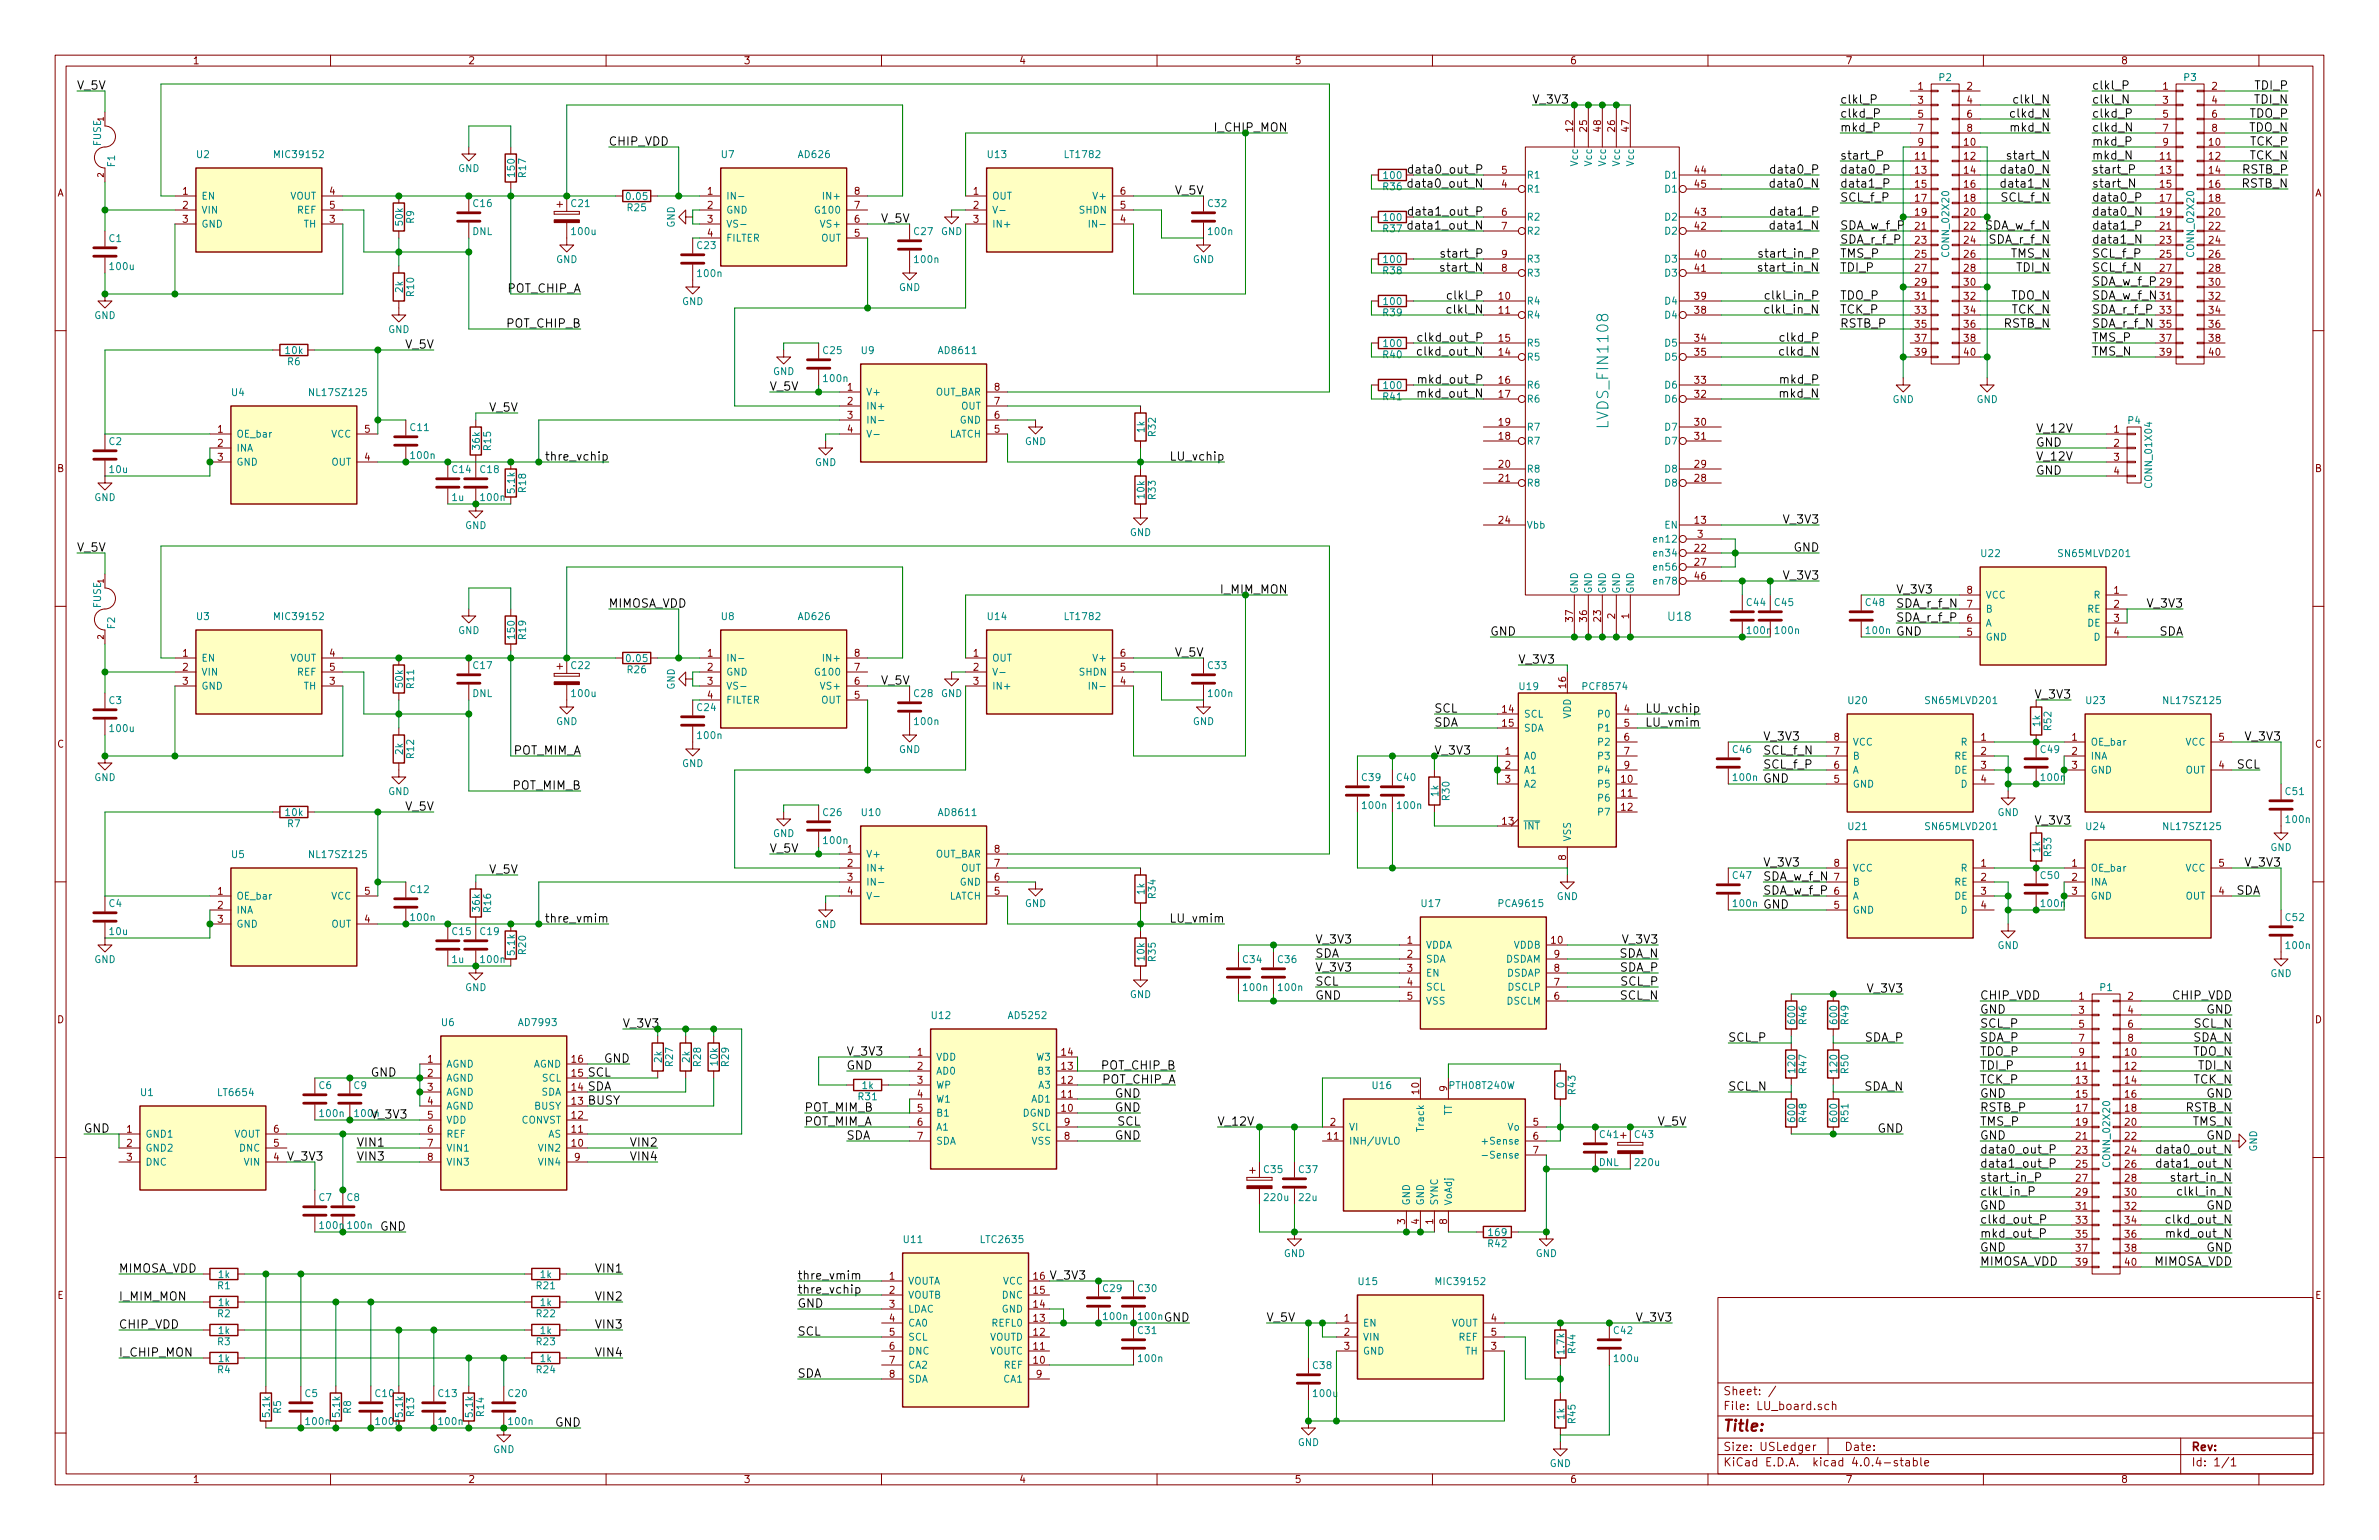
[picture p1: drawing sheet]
<svg xmlns="http://www.w3.org/2000/svg" width="432mm" height="279mm" viewBox="0 0 432 279" stroke-linecap="round" stroke-linejoin="round" font-family="sans-serif">
<defs><g id="words">
<text font-size="2.8" fill="#008484" x="291.9" y="77.1" transform="rotate(-90 291.9 77.1)">LVDS_FIN1108</text>
<text font-size="2.8" fill="#840000" x="312.8" y="259.7">Title:</text>
<g font-size="2.1">
<text x="14" y="16.3">V_5V</text>
<text x="379.7" y="16.3">clkl_P</text>
<text x="409.3" y="16.3">TDI_P</text>
<text x="278.1" y="18.8">V_3V3</text>
<text x="334" y="18.8">clkl_P</text>
<text x="334" y="21.3">clkd_P</text>
<text x="334" y="23.9">mkd_P</text>
<text x="365" y="23.9">mkd_N</text>
<text x="365.2" y="21.3">clkd_N</text>
<text x="365.9" y="18.8">clkl_N</text>
<text x="379.7" y="18.8">clkl_N</text>
<text x="379.7" y="21.3">clkd_P</text>
<text x="379.7" y="23.9">clkd_N</text>
<text x="408.1" y="23.9">TDO_N</text>
<text x="408.2" y="21.3">TDO_P</text>
<text x="409.2" y="18.8">TDI_N</text>
<text x="110.5" y="26.4">CHIP_VDD</text>
<text x="334" y="29">start_P</text>
<text x="364.8" y="29">start_N</text>
<text x="379.7" y="26.4">mkd_P</text>
<text x="379.7" y="29">mkd_N</text>
<text x="408.2" y="29">TCK_N</text>
<text x="408.3" y="26.4">TCK_P</text>
<text x="213.3" y="35.3">V_5V</text>
<text x="256.5" y="34">data0_out_N</text>
<text x="256.6" y="31.5">data0_out_P</text>
<text x="321.9" y="34">data0_N</text>
<text x="322.1" y="31.5">data0_P</text>
<text x="334" y="31.5">data0_P</text>
<text x="334" y="34">data1_P</text>
<text x="363.9" y="31.5">data0_N</text>
<text x="363.9" y="34">data1_N</text>
<text x="379.7" y="31.5">start_P</text>
<text x="379.7" y="34">start_N</text>
<text x="406.8" y="34">RSTB_N</text>
<text x="406.9" y="31.5">RSTB_P</text>
<text x="159.9" y="40.4">V_5V</text>
<text x="256.5" y="41.7">data1_out_N</text>
<text x="256.6" y="39.1">data1_out_P</text>
<text x="321.9" y="41.7">data1_N</text>
<text x="322.1" y="39.1">data1_P</text>
<text x="334" y="36.6">SCL_f_P</text>
<text x="334" y="41.7">SDA_w_f_P</text>
<text x="360.2" y="41.7">SDA_w_f_N</text>
<text x="363.3" y="36.6">SCL_f_N</text>
<text x="379.7" y="36.6">data0_P</text>
<text x="379.7" y="39.1">data0_N</text>
<text x="379.7" y="41.7">data1_P</text>
<text x="262.1" y="46.7">start_P</text>
<text x="319.9" y="46.7">start_in_P</text>
<text x="334" y="46.7">TMS_P</text>
<text x="334" y="44.2">SDA_r_f_P</text>
<text x="361" y="44.2">SDA_r_f_N</text>
<text x="364.9" y="46.7">TMS_N</text>
<text x="379.7" y="44.2">data1_N</text>
<text x="379.7" y="46.7">SCL_f_P</text>
<text x="92.1" y="53.1">POT_CHIP_A</text>
<text x="261.9" y="49.3">start_N</text>
<text x="319.8" y="49.3">start_in_N</text>
<text x="334" y="49.3">TDI_P</text>
<text x="366" y="49.3">TDI_N</text>
<text x="379.7" y="49.3">SCL_f_N</text>
<text x="379.7" y="51.8">SDA_w_f_P</text>
<text x="92.1" y="59.4">POT_CHIP_B</text>
<text x="263" y="56.9">clkl_N</text>
<text x="263.1" y="54.4">clkl_P</text>
<text x="320.9" y="56.9">clkl_in_N</text>
<text x="321" y="54.4">clkl_in_P</text>
<text x="334" y="56.9">TCK_P</text>
<text x="334" y="54.4">TDO_P</text>
<text x="334" y="59.4">RSTB_P</text>
<text x="363.6" y="59.4">RSTB_N</text>
<text x="364.9" y="54.4">TDO_N</text>
<text x="365" y="56.9">TCK_N</text>
<text x="379.7" y="54.4">SDA_w_f_N</text>
<text x="379.7" y="56.9">SDA_r_f_P</text>
<text x="379.7" y="59.4">SDA_r_f_N</text>
<text x="73.6" y="63.2">V_5V</text>
<text x="257.8" y="64.5">clkd_out_N</text>
<text x="257.9" y="62">clkd_out_P</text>
<text x="323.2" y="64.5">clkd_N</text>
<text x="323.4" y="62">clkd_P</text>
<text x="379.7" y="62">TMS_P</text>
<text x="379.7" y="64.5">TMS_N</text>
<text x="139.7" y="70.9">V_5V</text>
<text x="257.8" y="69.6">mkd_out_P</text>
<text x="323.2" y="69.6">mkd_P</text>
<text x="88.8" y="74.7">V_5V</text>
<text x="257.7" y="72.1">mkd_out_N</text>
<text x="323.1" y="72.1">mkd_N</text>
<text x="99.7" y="83.6">thre_vchip</text>
<text x="212.7" y="83.6">LU_vchip</text>
<text x="369.6" y="78.5">V_12V</text>
<text x="369.6" y="81">GND</text>
<text x="369.6" y="83.6">V_12V</text>
<text x="369.6" y="86.1">GND</text>
<text x="323.8" y="95">V_3V3</text>
<text x="14" y="100.1">V_5V</text>
<text x="325.5" y="100.1">GND</text>
<text x="323.8" y="105.2">V_3V3</text>
<text x="344.2" y="107.7">V_3V3</text>
<text x="110.5" y="110.2">MIMOSA_VDD</text>
<text x="344.2" y="110.2">SDA_r_f_N</text>
<text x="344.2" y="112.8">SDA_r_f_P</text>
<text x="389.9" y="110.2">V_3V3</text>
<text x="213.3" y="119.1">V_5V</text>
<text x="270.5" y="115.3">GND</text>
<text x="344.2" y="115.3">GND</text>
<text x="391.8" y="115.3">SDA</text>
<text x="159.9" y="124.2">V_5V</text>
<text x="275.6" y="120.4">V_3V3</text>
<text x="260.3" y="129.3">SCL</text>
<text x="260.3" y="131.8">SDA</text>
<text x="299.1" y="129.3">LU_vchip</text>
<text x="299.1" y="131.8">LU_vmim</text>
<text x="369.5" y="126.7">V_3V3</text>
<text x="93" y="136.9">POT_MIM_A</text>
<text x="320" y="134.4">V_3V3</text>
<text x="320" y="136.9">SCL_f_N</text>
<text x="407.6" y="134.4">V_3V3</text>
<text x="93" y="143.3">POT_MIM_B</text>
<text x="320" y="139.4">SCL_f_P</text>
<text x="320" y="142">GND</text>
<text x="406" y="139.4">SCL</text>
<text x="73.6" y="147.1">V_5V</text>
<text x="369.5" y="149.6">V_3V3</text>
<text x="139.7" y="154.7">V_5V</text>
<text x="88.8" y="158.5">V_5V</text>
<text x="320" y="157.2">V_3V3</text>
<text x="320" y="159.8">SDA_w_f_N</text>
<text x="407.6" y="157.2">V_3V3</text>
<text x="99.7" y="167.4">thre_vmim</text>
<text x="212.7" y="167.4">LU_vmim</text>
<text x="320" y="162.3">SDA_w_f_P</text>
<text x="320" y="164.8">GND</text>
<text x="405.7" y="162.3">SDA</text>
<text x="238.8" y="171.2">V_3V3</text>
<text x="238.8" y="173.7">SDA</text>
<text x="293.8" y="173.7">SDA_N</text>
<text x="294.6" y="171.2">V_3V3</text>
<text x="238.8" y="176.3">V_3V3</text>
<text x="238.8" y="178.8">SCL</text>
<text x="293.9" y="176.3">SDA_P</text>
<text x="294.2" y="178.8">SCL_P</text>
<text x="238.8" y="181.4">GND</text>
<text x="294" y="181.4">SCL_N</text>
<text x="339.1" y="180.1">V_3V3</text>
<text x="359.4" y="181.4">CHIP_VDD</text>
<text x="359.4" y="183.9">GND</text>
<text x="394.4" y="181.4">CHIP_VDD</text>
<text x="400.4" y="183.9">GND</text>
<text x="153.7" y="191.5">V_3V3</text>
<text x="313.7" y="189">SCL_P</text>
<text x="338.4" y="189">SDA_P</text>
<text x="359.4" y="186.4">SCL_P</text>
<text x="359.4" y="189">SDA_P</text>
<text x="359.4" y="191.5">TDO_P</text>
<text x="397.9" y="189">SDA_N</text>
<text x="397.9" y="191.5">TDO_N</text>
<text x="398.2" y="186.4">SCL_N</text>
<text x="67.3" y="195.3">GND</text>
<text x="106.7" y="195.3">SCL</text>
<text x="106.7" y="197.9">SDA</text>
<text x="109.6" y="192.8">GND</text>
<text x="153.7" y="194.1">GND</text>
<text x="200" y="196.6">POT_CHIP_A</text>
<text x="200" y="194.1">POT_CHIP_B</text>
<text x="313.7" y="197.9">SCL_N</text>
<text x="338.3" y="197.9">SDA_N</text>
<text x="359.4" y="194.1">TDI_P</text>
<text x="359.4" y="196.6">TCK_P</text>
<text x="398" y="196.6">TCK_N</text>
<text x="399" y="194.1">TDI_N</text>
<text x="67.3" y="202.9">V_3V3</text>
<text x="106.7" y="200.4">BUSY</text>
<text x="146" y="201.7">POT_MIM_B</text>
<text x="202.3" y="201.7">GND</text>
<text x="202.3" y="199.1">GND</text>
<text x="359.4" y="199.1">GND</text>
<text x="359.4" y="201.7">RSTB_P</text>
<text x="396.6" y="201.7">RSTB_N</text>
<text x="400.4" y="199.1">GND</text>
<text x="15.2" y="205.5">GND</text>
<text x="64.8" y="208">VIN1</text>
<text x="114.7" y="208">VIN2</text>
<text x="146" y="204.2">POT_MIM_A</text>
<text x="153.7" y="206.8">SDA</text>
<text x="202.3" y="206.8">GND</text>
<text x="202.8" y="204.2">SCL</text>
<text x="221" y="204.2">V_12V</text>
<text x="300.9" y="204.2">V_5V</text>
<text x="340.7" y="205.5">GND</text>
<text x="359.4" y="204.2">TMS_P</text>
<text x="359.4" y="209.3">data0_out_P</text>
<text x="359.4" y="206.8">GND</text>
<text x="392.4" y="209.3">data0_out_N</text>
<text x="397.9" y="204.2">TMS_N</text>
<text x="400.4" y="206.8">GND</text>
<text x="52.1" y="210.6">V_3V3</text>
<text x="64.8" y="210.6">VIN3</text>
<text x="114.7" y="210.6">VIN4</text>
<text x="359.4" y="211.8">data1_out_P</text>
<text x="359.4" y="214.4">start_in_P</text>
<text x="392.4" y="211.8">data1_out_N</text>
<text x="394.7" y="214.4">start_in_N</text>
<text x="359.4" y="216.9">clkl_in_P</text>
<text x="359.4" y="219.5">GND</text>
<text x="359.4" y="222">clkd_out_P</text>
<text x="393.7" y="222">clkd_out_N</text>
<text x="395.8" y="216.9">clkl_in_N</text>
<text x="400.4" y="219.5">GND</text>
<text x="68.9" y="223.3">GND</text>
<text x="359.4" y="224.5">mkd_out_P</text>
<text x="359.4" y="227.1">GND</text>
<text x="393.6" y="224.5">mkd_out_N</text>
<text x="400.4" y="227.1">GND</text>
<text x="21.6" y="230.9">MIMOSA_VDD</text>
<text x="108.3" y="230.9">VIN1</text>
<text x="144.8" y="232.2">thre_vmim</text>
<text x="190.5" y="232.2">V_3V3</text>
<text x="359.4" y="229.6">MIMOSA_VDD</text>
<text x="390.8" y="229.6">MIMOSA_VDD</text>
<text x="21.6" y="236">I_MIM_MON</text>
<text x="108.3" y="236">VIN2</text>
<text x="144.8" y="234.7">thre_vchip</text>
<text x="144.8" y="237.2">GND</text>
<text x="211.2" y="239.8">GND</text>
<text x="229.9" y="239.8">V_5V</text>
<text x="297.2" y="239.8">V_3V3</text>
<text x="21.6" y="241">CHIP_VDD</text>
<text x="108.3" y="241">VIN3</text>
<text x="144.8" y="242.3">SCL</text>
<text x="21.6" y="246.1">I_CHIP_MON</text>
<text x="108.3" y="246.1">VIN4</text>
<text x="144.8" y="249.9">SDA</text>
<text x="100.7" y="258.8">GND</text>
</g>
<g font-size="2.1" fill="#008400">
<text x="220.7" y="23.9">I_CHIP_MON</text>
<text x="221.6" y="107.7">I_MIM_MON</text>
<text x="260.3" y="136.9">V_3V3</text>
<text x="113" y="186.4">V_3V3</text>
</g>
<text font-size="2.1" fill="#008484" x="302.9" y="112.6">U18</text>
<g font-size="2.1" fill="#840000">
<text x="312.8" y="255.8">File: LU_board.sch</text>
<text x="312.8" y="253.1">Sheet: /</text>
<text x="312.8" y="263.2">Size: USLedger</text>
<text x="334.8" y="263.2">Date:</text>
<text x="397.8" y="263.2">Rev:</text>
<text x="312.8" y="266">KiCad E.D.A. kicad 4.0.4-stable</text>
<text x="397.8" y="266">Id: 1/1</text>
</g>
<g font-size="1.8" fill="#840000">
<text x="35" y="11.6">1</text>
<text x="85" y="11.6">2</text>
<text x="135" y="11.6">3</text>
<text x="185" y="11.6">4</text>
<text x="235" y="11.6">5</text>
<text x="285" y="11.6">6</text>
<text x="335" y="11.6">7</text>
<text x="385" y="11.6">8</text>
<text x="348.1" y="16.3">1</text>
<text x="357" y="16.3">2</text>
<text x="392.6" y="16.3">1</text>
<text x="401.5" y="16.3">2</text>
<text x="285.5" y="23.8" transform="rotate(-90 285.5 23.8)">12</text>
<text x="288" y="23.8" transform="rotate(-90 288 23.8)">25</text>
<text x="290.6" y="23.8" transform="rotate(-90 290.6 23.8)">48</text>
<text x="293.1" y="23.8" transform="rotate(-90 293.1 23.8)">26</text>
<text x="295.7" y="23.8" transform="rotate(-90 295.7 23.8)">47</text>
<text x="348.1" y="18.8">3</text>
<text x="348.1" y="21.3">5</text>
<text x="348.1" y="23.9">7</text>
<text x="357" y="18.8">4</text>
<text x="357" y="21.3">6</text>
<text x="357" y="23.9">8</text>
<text x="392.6" y="18.8">3</text>
<text x="392.6" y="21.3">5</text>
<text x="392.6" y="23.9">7</text>
<text x="401.5" y="18.8">4</text>
<text x="401.5" y="21.3">6</text>
<text x="401.5" y="23.9">8</text>
<text x="347.6" y="29">11</text>
<text x="348.1" y="26.4">9</text>
<text x="356.5" y="26.4">10</text>
<text x="356.5" y="29">12</text>
<text x="392.1" y="29">11</text>
<text x="392.6" y="26.4">9</text>
<text x="401" y="26.4">10</text>
<text x="401" y="29">12</text>
<text x="10.4" y="35.6">A</text>
<text x="33.2" y="35.3">1</text>
<text x="59.8" y="35.3">4</text>
<text x="128.4" y="35.3">1</text>
<text x="155.1" y="35.3">8</text>
<text x="176.7" y="35.3">1</text>
<text x="203.4" y="35.3">6</text>
<text x="272.6" y="34">4</text>
<text x="272.6" y="31.5">5</text>
<text x="307.6" y="31.5">44</text>
<text x="307.6" y="34">45</text>
<text x="347.6" y="31.5">13</text>
<text x="347.6" y="34">15</text>
<text x="356.5" y="31.5">14</text>
<text x="356.5" y="34">16</text>
<text x="392.1" y="31.5">13</text>
<text x="392.1" y="34">15</text>
<text x="401" y="31.5">14</text>
<text x="401" y="34">16</text>
<text x="420.2" y="35.6">A</text>
<text x="33.2" y="37.8">2</text>
<text x="33.2" y="40.4">3</text>
<text x="59.8" y="40.4">3</text>
<text x="59.8" y="37.8">5</text>
<text x="128.4" y="37.8">2</text>
<text x="128.4" y="40.4">3</text>
<text x="155.1" y="40.4">6</text>
<text x="155.1" y="37.8">7</text>
<text x="176.7" y="37.8">2</text>
<text x="176.7" y="40.4">3</text>
<text x="203.4" y="40.4">4</text>
<text x="203.4" y="37.8">5</text>
<text x="272.6" y="39.1">6</text>
<text x="272.6" y="41.7">7</text>
<text x="307.6" y="41.7">42</text>
<text x="307.6" y="39.1">43</text>
<text x="347.6" y="41.7">21</text>
<text x="347.6" y="36.6">17</text>
<text x="347.6" y="39.1">19</text>
<text x="356.5" y="39.1">20</text>
<text x="356.5" y="41.7">22</text>
<text x="356.5" y="36.6">18</text>
<text x="392.1" y="41.7">21</text>
<text x="392.1" y="36.6">17</text>
<text x="392.1" y="39.1">19</text>
<text x="401" y="39.1">20</text>
<text x="401" y="41.7">22</text>
<text x="401" y="36.6">18</text>
<text x="128.4" y="42.9">4</text>
<text x="155.1" y="42.9">5</text>
<text x="272.6" y="46.7">9</text>
<text x="307.6" y="46.7">40</text>
<text x="347.6" y="44.2">23</text>
<text x="347.6" y="46.7">25</text>
<text x="356.5" y="44.2">24</text>
<text x="356.5" y="46.7">26</text>
<text x="392.1" y="44.2">23</text>
<text x="392.1" y="46.7">25</text>
<text x="401" y="44.2">24</text>
<text x="401" y="46.7">26</text>
<text x="272.6" y="49.3">8</text>
<text x="307.6" y="49.3">41</text>
<text x="347.6" y="49.3">27</text>
<text x="347.6" y="51.8">29</text>
<text x="356.5" y="51.8">30</text>
<text x="356.5" y="49.3">28</text>
<text x="392.1" y="49.3">27</text>
<text x="392.1" y="51.8">29</text>
<text x="401" y="51.8">30</text>
<text x="401" y="49.3">28</text>
<text x="272.1" y="54.4">10</text>
<text x="272.1" y="56.9">11</text>
<text x="307.6" y="56.9">38</text>
<text x="307.6" y="54.4">39</text>
<text x="347.6" y="54.4">31</text>
<text x="347.6" y="56.9">33</text>
<text x="347.6" y="59.4">35</text>
<text x="356.5" y="54.4">32</text>
<text x="356.5" y="56.9">34</text>
<text x="356.5" y="59.4">36</text>
<text x="392.1" y="54.4">31</text>
<text x="392.1" y="56.9">33</text>
<text x="392.1" y="59.4">35</text>
<text x="401" y="54.4">32</text>
<text x="401" y="56.9">34</text>
<text x="401" y="59.4">36</text>
<text x="272.1" y="64.5">14</text>
<text x="272.1" y="62">15</text>
<text x="307.6" y="62">34</text>
<text x="307.6" y="64.5">35</text>
<text x="347.6" y="62">37</text>
<text x="347.6" y="64.5">39</text>
<text x="356.5" y="64.5">40</text>
<text x="356.5" y="62">38</text>
<text x="392.1" y="62">37</text>
<text x="392.1" y="64.5">39</text>
<text x="401" y="64.5">40</text>
<text x="401" y="62">38</text>
<text x="153.8" y="70.9">1</text>
<text x="180.5" y="70.9">8</text>
<text x="272.1" y="69.6">16</text>
<text x="307.6" y="69.6">33</text>
<text x="153.8" y="73.4">2</text>
<text x="153.8" y="75.9">3</text>
<text x="180.5" y="75.9">6</text>
<text x="180.5" y="73.4">7</text>
<text x="272.1" y="72.1">17</text>
<text x="272.1" y="77.2">19</text>
<text x="307.6" y="77.2">30</text>
<text x="307.6" y="72.1">32</text>
<text x="39.5" y="78.5">1</text>
<text x="39.5" y="81">2</text>
<text x="39.5" y="83.6">3</text>
<text x="66.2" y="83.6">4</text>
<text x="66.2" y="78.5">5</text>
<text x="153.8" y="78.5">4</text>
<text x="180.5" y="78.5">5</text>
<text x="272.1" y="79.8">18</text>
<text x="307.6" y="79.8">31</text>
<text x="383.7" y="78.5">1</text>
<text x="383.7" y="81">2</text>
<text x="383.7" y="83.6">3</text>
<text x="10.4" y="85.6">B</text>
<text x="272.1" y="84.8">20</text>
<text x="272.1" y="87.4">21</text>
<text x="307.6" y="87.4">28</text>
<text x="307.6" y="84.8">29</text>
<text x="383.7" y="86.1">4</text>
<text x="420.2" y="85.6">B</text>
<text x="272.1" y="95">24</text>
<text x="307.6" y="95">13</text>
<text x="307.6" y="100.1">22</text>
<text x="308.1" y="97.5">3</text>
<text x="307.6" y="105.2">46</text>
<text x="307.6" y="102.6">27</text>
<text x="357" y="107.7">8</text>
<text x="383.7" y="107.7">1</text>
<text x="285.5" y="112.7" transform="rotate(-90 285.5 112.7)">37</text>
<text x="288" y="112.7" transform="rotate(-90 288 112.7)">36</text>
<text x="290.6" y="112.7" transform="rotate(-90 290.6 112.7)">23</text>
<text x="293.1" y="112.2" transform="rotate(-90 293.1 112.2)">2</text>
<text x="295.7" y="112.2" transform="rotate(-90 295.7 112.2)">1</text>
<text x="357" y="112.8">6</text>
<text x="357" y="110.2">7</text>
<text x="383.7" y="110.2">2</text>
<text x="383.7" y="112.8">3</text>
<text x="33.2" y="119.1">1</text>
<text x="59.8" y="119.1">4</text>
<text x="128.4" y="119.1">1</text>
<text x="155.1" y="119.1">8</text>
<text x="176.7" y="119.1">1</text>
<text x="203.4" y="119.1">6</text>
<text x="357" y="115.3">5</text>
<text x="383.7" y="115.3">4</text>
<text x="33.2" y="121.7">2</text>
<text x="33.2" y="124.2">3</text>
<text x="59.8" y="124.2">3</text>
<text x="59.8" y="121.7">5</text>
<text x="128.4" y="121.7">2</text>
<text x="128.4" y="124.2">3</text>
<text x="155.1" y="124.2">6</text>
<text x="155.1" y="121.7">7</text>
<text x="176.7" y="121.7">2</text>
<text x="176.7" y="124.2">3</text>
<text x="203.4" y="124.2">4</text>
<text x="203.4" y="121.7">5</text>
<text x="284.2" y="124.8" transform="rotate(-90 284.2 124.8)">16</text>
<text x="128.4" y="126.7">4</text>
<text x="155.1" y="126.7">5</text>
<text x="272.7" y="129.3">14</text>
<text x="272.7" y="131.8">15</text>
<text x="294.8" y="129.3">4</text>
<text x="294.8" y="131.8">5</text>
<text x="10.4" y="135.6">C</text>
<text x="273.2" y="136.9">1</text>
<text x="294.8" y="134.4">6</text>
<text x="294.8" y="136.9">7</text>
<text x="332.9" y="136.9">7</text>
<text x="332.9" y="134.4">8</text>
<text x="359.6" y="134.4">1</text>
<text x="359.6" y="136.9">2</text>
<text x="376.1" y="134.4">1</text>
<text x="376.1" y="136.9">2</text>
<text x="402.7" y="134.4">5</text>
<text x="420.2" y="135.6">C</text>
<text x="273.2" y="139.4">2</text>
<text x="273.2" y="142">3</text>
<text x="294.3" y="142">10</text>
<text x="294.8" y="139.4">9</text>
<text x="332.9" y="142">5</text>
<text x="332.9" y="139.4">6</text>
<text x="359.6" y="139.4">3</text>
<text x="359.6" y="142">4</text>
<text x="376.1" y="139.4">3</text>
<text x="402.7" y="139.4">4</text>
<text x="272.7" y="149.6">13</text>
<text x="294.3" y="144.5">11</text>
<text x="294.3" y="147.1">12</text>
<text x="153.8" y="154.7">1</text>
<text x="180.5" y="154.7">8</text>
<text x="153.8" y="157.2">2</text>
<text x="153.8" y="159.8">3</text>
<text x="180.5" y="159.8">6</text>
<text x="180.5" y="157.2">7</text>
<text x="284.2" y="156.1" transform="rotate(-90 284.2 156.1)">8</text>
<text x="332.9" y="159.8">7</text>
<text x="332.9" y="157.2">8</text>
<text x="359.6" y="157.2">1</text>
<text x="359.6" y="159.8">2</text>
<text x="376.1" y="157.2">1</text>
<text x="376.1" y="159.8">2</text>
<text x="402.7" y="157.2">5</text>
<text x="39.5" y="162.3">1</text>
<text x="39.5" y="164.8">2</text>
<text x="39.5" y="167.4">3</text>
<text x="66.2" y="167.4">4</text>
<text x="66.2" y="162.3">5</text>
<text x="153.8" y="162.3">4</text>
<text x="180.5" y="162.3">5</text>
<text x="332.9" y="164.8">5</text>
<text x="332.9" y="162.3">6</text>
<text x="359.6" y="162.3">3</text>
<text x="359.6" y="164.8">4</text>
<text x="376.1" y="162.3">3</text>
<text x="402.7" y="162.3">4</text>
<text x="255.4" y="171.2">1</text>
<text x="255.4" y="173.7">2</text>
<text x="281.6" y="171.2">10</text>
<text x="282.1" y="173.7">9</text>
<text x="255.4" y="176.3">3</text>
<text x="255.4" y="178.8">4</text>
<text x="282.1" y="178.8">7</text>
<text x="282.1" y="176.3">8</text>
<text x="10.4" y="185.6">D</text>
<text x="255.4" y="181.4">5</text>
<text x="282.1" y="181.4">6</text>
<text x="377.3" y="181.4">1</text>
<text x="377.3" y="183.9">3</text>
<text x="386.2" y="181.4">2</text>
<text x="386.2" y="183.9">4</text>
<text x="420.2" y="185.6">D</text>
<text x="166.5" y="191.5">1</text>
<text x="192.7" y="191.5">14</text>
<text x="377.3" y="186.4">5</text>
<text x="377.3" y="189">7</text>
<text x="377.3" y="191.5">9</text>
<text x="385.7" y="191.5">10</text>
<text x="386.2" y="186.4">6</text>
<text x="386.2" y="189">8</text>
<text x="77.6" y="192.8">1</text>
<text x="77.6" y="195.3">2</text>
<text x="77.6" y="197.9">3</text>
<text x="103.8" y="197.9">14</text>
<text x="103.8" y="195.3">15</text>
<text x="103.8" y="192.8">16</text>
<text x="166.5" y="194.1">2</text>
<text x="166.5" y="196.6">3</text>
<text x="192.7" y="196.6">12</text>
<text x="192.7" y="194.1">13</text>
<text x="262.6" y="198" transform="rotate(-90 262.6 198)">9</text>
<text x="376.9" y="194.1">11</text>
<text x="376.9" y="196.6">13</text>
<text x="385.7" y="194.1">12</text>
<text x="385.7" y="196.6">14</text>
<text x="77.6" y="200.4">4</text>
<text x="77.6" y="202.9">5</text>
<text x="103.8" y="202.9">12</text>
<text x="103.8" y="200.4">13</text>
<text x="166.5" y="199.1">4</text>
<text x="166.5" y="201.7">5</text>
<text x="192.7" y="201.7">10</text>
<text x="192.7" y="199.1">11</text>
<text x="257.6" y="198.5" transform="rotate(-90 257.6 198.5)">10</text>
<text x="376.9" y="199.1">15</text>
<text x="376.9" y="201.7">17</text>
<text x="385.7" y="199.1">16</text>
<text x="385.7" y="201.7">18</text>
<text x="23" y="205.5">1</text>
<text x="23" y="208">2</text>
<text x="49.7" y="208">5</text>
<text x="49.7" y="205.5">6</text>
<text x="77.6" y="205.5">6</text>
<text x="77.6" y="208">7</text>
<text x="103.8" y="208">10</text>
<text x="103.8" y="205.5">11</text>
<text x="166.5" y="204.2">6</text>
<text x="166.5" y="206.8">7</text>
<text x="193.2" y="206.8">8</text>
<text x="193.2" y="204.2">9</text>
<text x="241" y="206.8">11</text>
<text x="241.5" y="204.2">2</text>
<text x="278.3" y="204.2">5</text>
<text x="278.3" y="206.8">6</text>
<text x="278.3" y="209.3">7</text>
<text x="376.9" y="206.8">21</text>
<text x="376.9" y="209.3">23</text>
<text x="376.9" y="204.2">19</text>
<text x="385.7" y="204.2">20</text>
<text x="385.7" y="206.8">22</text>
<text x="385.7" y="209.3">24</text>
<text x="23" y="210.6">3</text>
<text x="49.7" y="210.6">4</text>
<text x="77.6" y="210.6">8</text>
<text x="104.3" y="210.6">9</text>
<text x="376.9" y="211.8">25</text>
<text x="376.9" y="214.4">27</text>
<text x="385.7" y="211.8">26</text>
<text x="385.7" y="214.4">28</text>
<text x="376.9" y="219.5">31</text>
<text x="376.9" y="222">33</text>
<text x="376.9" y="216.9">29</text>
<text x="385.7" y="216.9">30</text>
<text x="385.7" y="219.5">32</text>
<text x="385.7" y="222">34</text>
<text x="255" y="222.1" transform="rotate(-90 255 222.1)">3</text>
<text x="257.6" y="222.1" transform="rotate(-90 257.6 222.1)">4</text>
<text x="260.1" y="222.1" transform="rotate(-90 260.1 222.1)">1</text>
<text x="262.6" y="222.1" transform="rotate(-90 262.6 222.1)">8</text>
<text x="376.9" y="224.5">35</text>
<text x="376.9" y="227.1">37</text>
<text x="385.7" y="224.5">36</text>
<text x="385.7" y="227.1">38</text>
<text x="161.4" y="232.2">1</text>
<text x="187.6" y="232.2">16</text>
<text x="376.9" y="229.6">39</text>
<text x="385.7" y="229.6">40</text>
<text x="10.4" y="235.6">E</text>
<text x="161.4" y="234.7">2</text>
<text x="161.4" y="237.2">3</text>
<text x="161.4" y="239.8">4</text>
<text x="187.6" y="239.8">13</text>
<text x="187.6" y="237.2">14</text>
<text x="187.6" y="234.7">15</text>
<text x="244" y="239.8">1</text>
<text x="270.7" y="239.8">4</text>
<text x="420.2" y="235.6">E</text>
<text x="161.4" y="242.3">5</text>
<text x="161.4" y="244.9">6</text>
<text x="187.6" y="244.9">11</text>
<text x="187.6" y="242.3">12</text>
<text x="244" y="242.3">2</text>
<text x="244" y="244.9">3</text>
<text x="270.7" y="244.9">3</text>
<text x="270.7" y="242.3">5</text>
<text x="161.4" y="247.4">7</text>
<text x="161.4" y="249.9">8</text>
<text x="187.6" y="247.4">10</text>
<text x="188.1" y="249.9">9</text>
<text x="68.3" y="258.5">100n</text>
<text x="35" y="269">1</text>
<text x="85" y="269">2</text>
<text x="135" y="269">3</text>
<text x="185" y="269">4</text>
<text x="235" y="269">5</text>
<text x="285" y="269">6</text>
<text x="335" y="269">7</text>
<text x="385" y="269">8</text>
</g>
<g font-size="1.8" fill="#008484">
<text x="352" y="14.7">P2</text>
<text x="396.4" y="14.7">P3</text>
<text x="18.3" y="26.5" transform="rotate(-90 18.3 26.5)">FUSE</text>
<text x="35.7" y="28.7">U2</text>
<text x="50.2" y="28.7">MIC39152</text>
<text x="131" y="28.7">U7</text>
<text x="145" y="28.7">AD626</text>
<text x="179.3" y="28.7">U13</text>
<text x="193.4" y="28.7">LT1782</text>
<text x="20.9" y="30.2" transform="rotate(-90 20.9 30.2)">F1</text>
<text x="83.1" y="31.2">GND</text>
<text x="93.4" y="32" transform="rotate(-90 93.4 32)">150</text>
<text x="95.5" y="32.1" transform="rotate(-90 95.5 32.1)">R17</text>
<text x="251.1" y="34.5">R36</text>
<text x="251.3" y="32.5">100</text>
<text x="277.1" y="34.9">R1</text>
<text x="277.1" y="32.4">R1</text>
<text x="286.4" y="30.1" transform="rotate(-90 286.4 30.1)">Vcc</text>
<text x="288.9" y="30.1" transform="rotate(-90 288.9 30.1)">Vcc</text>
<text x="291.5" y="30.1" transform="rotate(-90 291.5 30.1)">Vcc</text>
<text x="294" y="30.1" transform="rotate(-90 294 30.1)">Vcc</text>
<text x="296.5" y="30.1" transform="rotate(-90 296.5 30.1)">Vcc</text>
<text x="302.3" y="32.4">D1</text>
<text x="302.3" y="34.9">D1</text>
<text x="36.6" y="36.2">EN</text>
<text x="36.6" y="38.7">VIN</text>
<text x="36.6" y="41.3">GND</text>
<text x="52.5" y="36.2">VOUT</text>
<text x="53.9" y="38.7">REF</text>
<text x="55" y="41.3">TH</text>
<text x="73.1" y="40.8" transform="rotate(-90 73.1 40.8)">50k</text>
<text x="75.1" y="40.5" transform="rotate(-90 75.1 40.5)">R9</text>
<text x="86" y="37.5">C16</text>
<text x="103.7" y="37.5">C21</text>
<text x="113.8" y="36.3">0.05</text>
<text x="113.9" y="38.3">R25</text>
<text x="122.5" y="41.3" transform="rotate(-90 122.5 41.3)">GND</text>
<text x="131.8" y="36.2">IN-</text>
<text x="131.8" y="38.7">GND</text>
<text x="131.8" y="41.3">VS-</text>
<text x="148.3" y="38.7">G100</text>
<text x="149.3" y="41.3">VS+</text>
<text x="149.9" y="36.2">IN+</text>
<text x="180.1" y="36.2">OUT</text>
<text x="180.1" y="41.3">IN+</text>
<text x="195.9" y="38.7">SHDN</text>
<text x="198.6" y="41.3">IN-</text>
<text x="198.7" y="36.2">V+</text>
<text x="219.3" y="37.5">C32</text>
<text x="251.3" y="40.1">100</text>
<text x="277.1" y="40">R2</text>
<text x="302.3" y="40">D2</text>
<text x="19.8" y="43.9">C1</text>
<text x="85.7" y="42.6">DNL</text>
<text x="100.9" y="47.7">GND</text>
<text x="103.9" y="42.6">100u</text>
<text x="126.6" y="45.2">C23</text>
<text x="131.8" y="43.8">FILTER</text>
<text x="148.9" y="43.8">OUT</text>
<text x="166" y="42.6">C27</text>
<text x="166.1" y="47.7">100n</text>
<text x="170.8" y="42.6">GND</text>
<text x="216.5" y="47.7">GND</text>
<text x="219.5" y="42.6">100n</text>
<text x="251.1" y="42.1">R37</text>
<text x="251.3" y="47.7">100</text>
<text x="277.1" y="42.5">R2</text>
<text x="277.1" y="47.6">R3</text>
<text x="302.3" y="47.6">D3</text>
<text x="302.3" y="42.5">D2</text>
<text x="353.8" y="46.3" transform="rotate(-90 353.8 46.3)">CONN_02X20</text>
<text x="398.2" y="46.3" transform="rotate(-90 398.2 46.3)">CONN_02X20</text>
<text x="20.1" y="49">100u</text>
<text x="73.1" y="53" transform="rotate(-90 73.1 53)">2k</text>
<text x="75.1" y="53.7" transform="rotate(-90 75.1 53.7)">R10</text>
<text x="126.7" y="50.2">100n</text>
<text x="163.1" y="52.8">GND</text>
<text x="251.1" y="49.7">R38</text>
<text x="277.1" y="50.2">R3</text>
<text x="302.3" y="50.2">D3</text>
<text x="17.1" y="57.9">GND</text>
<text x="123.8" y="55.3">GND</text>
<text x="251.1" y="57.4">R39</text>
<text x="251.3" y="55.3">100</text>
<text x="277.1" y="55.2">R4</text>
<text x="277.1" y="57.8">R4</text>
<text x="302.3" y="57.8">D4</text>
<text x="302.3" y="55.2">D4</text>
<text x="51.9" y="64.2">10k</text>
<text x="70.4" y="60.4">GND</text>
<text x="149.5" y="64.2">C25</text>
<text x="156.4" y="64.2">U9</text>
<text x="170.6" y="64.2">AD8611</text>
<text x="251.1" y="65">R40</text>
<text x="251.3" y="62.9">100</text>
<text x="277.1" y="65.4">R5</text>
<text x="277.1" y="62.9">R5</text>
<text x="302.3" y="62.9">D5</text>
<text x="302.3" y="65.4">D5</text>
<text x="42.1" y="71.8">U4</text>
<text x="52.2" y="66.2">R6</text>
<text x="56.6" y="71.8">NL17SZ125</text>
<text x="140.3" y="68">GND</text>
<text x="149.6" y="69.3">100n</text>
<text x="157.2" y="71.8">V+</text>
<text x="169.5" y="71.8">OUT_BAR</text>
<text x="251.3" y="70.6">100</text>
<text x="277.1" y="70.5">R6</text>
<text x="302.3" y="70.5">D6</text>
<text x="157.2" y="74.3">IN+</text>
<text x="157.2" y="76.8">IN-</text>
<text x="174.1" y="76.8">GND</text>
<text x="174.3" y="74.3">OUT</text>
<text x="251.1" y="72.6">R41</text>
<text x="277.1" y="73">R6</text>
<text x="302.3" y="73">D6</text>
<text x="343.5" y="73.1">GND</text>
<text x="358.7" y="73.1">GND</text>
<text x="386.3" y="76.9">P4</text>
<text x="19.8" y="80.7">C2</text>
<text x="42.9" y="79.4">OE_bar</text>
<text x="42.9" y="81.9">INA</text>
<text x="60" y="79.4">VCC</text>
<text x="74.5" y="78.2">C11</text>
<text x="74.7" y="83.3">100n</text>
<text x="87.1" y="81.5" transform="rotate(-90 87.1 81.5)">36k</text>
<text x="89.1" y="81.6" transform="rotate(-90 89.1 81.6)">R15</text>
<text x="172.1" y="79.4">LATCH</text>
<text x="186" y="80.7">GND</text>
<text x="207.7" y="78.4" transform="rotate(-90 207.7 78.4)">1k</text>
<text x="209.8" y="79.1" transform="rotate(-90 209.8 79.1)">R32</text>
<text x="277.1" y="80.6">R7</text>
<text x="277.1" y="78.1">R7</text>
<text x="302.3" y="78.1">D7</text>
<text x="302.3" y="80.6">D7</text>
<text x="19.9" y="85.8">10u</text>
<text x="42.9" y="84.5">GND</text>
<text x="60" y="84.5">OUT</text>
<text x="82.1" y="85.8">C14</text>
<text x="87.2" y="85.8">C18</text>
<text x="93.4" y="89.4" transform="rotate(-90 93.4 89.4)">5.1k</text>
<text x="95.5" y="89.3" transform="rotate(-90 95.5 89.3)">R18</text>
<text x="147.9" y="84.5">GND</text>
<text x="277.1" y="85.7">R8</text>
<text x="277.1" y="88.3">R8</text>
<text x="302.3" y="88.3">D8</text>
<text x="302.3" y="85.7">D8</text>
<text x="390.6" y="88.2" transform="rotate(-90 390.6 88.2)">CONN_01X04</text>
<text x="17.1" y="90.9">GND</text>
<text x="82.1" y="90.9">1u</text>
<text x="84.4" y="96">GND</text>
<text x="87.4" y="90.9">100n</text>
<text x="207.7" y="90.4" transform="rotate(-90 207.7 90.4)">10k</text>
<text x="209.8" y="90.5" transform="rotate(-90 209.8 90.5)">R33</text>
<text x="277.1" y="95.9">Vbb</text>
<text x="302.1" y="95.9">EN</text>
<text x="205.1" y="97.2">GND</text>
<text x="300.5" y="98.4">en12</text>
<text x="300.5" y="101">en34</text>
<text x="359.7" y="101">U22</text>
<text x="373.9" y="101">SN65MLVD201</text>
<text x="286.4" y="107.7" transform="rotate(-90 286.4 107.7)">GND</text>
<text x="288.9" y="107.7" transform="rotate(-90 288.9 107.7)">GND</text>
<text x="291.5" y="107.7" transform="rotate(-90 291.5 107.7)">GND</text>
<text x="294" y="107.7" transform="rotate(-90 294 107.7)">GND</text>
<text x="296.5" y="107.7" transform="rotate(-90 296.5 107.7)">GND</text>
<text x="300.5" y="106">en78</text>
<text x="300.5" y="103.5">en56</text>
<text x="18.3" y="110.3" transform="rotate(-90 18.3 110.3)">FUSE</text>
<text x="35.7" y="112.5">U3</text>
<text x="50.2" y="112.5">MIC39152</text>
<text x="131" y="112.5">U8</text>
<text x="145" y="112.5">AD626</text>
<text x="179.3" y="112.5">U14</text>
<text x="193.4" y="112.5">LT1782</text>
<text x="317.1" y="109.9">C44</text>
<text x="322.2" y="109.9">C45</text>
<text x="338.7" y="109.9">C48</text>
<text x="360.4" y="113.7">A</text>
<text x="360.4" y="111.1">B</text>
<text x="360.4" y="108.6">VCC</text>
<text x="378.8" y="111.1">RE</text>
<text x="378.8" y="113.7">DE</text>
<text x="380" y="108.6">R</text>
<text x="20.9" y="114" transform="rotate(-90 20.9 114)">F2</text>
<text x="83.1" y="115">GND</text>
<text x="93.4" y="115.8" transform="rotate(-90 93.4 115.8)">150</text>
<text x="95.5" y="115.9" transform="rotate(-90 95.5 115.9)">R19</text>
<text x="317.2" y="115">100n</text>
<text x="322.3" y="115">100n</text>
<text x="338.8" y="115">100n</text>
<text x="360.4" y="116.2">GND</text>
<text x="380" y="116.2">D</text>
<text x="36.6" y="120">EN</text>
<text x="36.6" y="122.6">VIN</text>
<text x="36.6" y="125.1">GND</text>
<text x="52.5" y="120">VOUT</text>
<text x="53.9" y="122.6">REF</text>
<text x="55" y="125.1">TH</text>
<text x="73.1" y="124.7" transform="rotate(-90 73.1 124.7)">50k</text>
<text x="75.1" y="124.8" transform="rotate(-90 75.1 124.8)">R11</text>
<text x="86" y="121.4">C17</text>
<text x="103.7" y="121.4">C22</text>
<text x="113.8" y="120.1">0.05</text>
<text x="113.9" y="122.1">R26</text>
<text x="122.5" y="125.1" transform="rotate(-90 122.5 125.1)">GND</text>
<text x="131.8" y="120">IN-</text>
<text x="131.8" y="122.6">GND</text>
<text x="131.8" y="125.1">VS-</text>
<text x="148.3" y="122.6">G100</text>
<text x="149.3" y="125.1">VS+</text>
<text x="149.9" y="120">IN+</text>
<text x="180.1" y="120">OUT</text>
<text x="180.1" y="125.1">IN+</text>
<text x="195.9" y="122.6">SHDN</text>
<text x="198.6" y="125.1">IN-</text>
<text x="198.7" y="120">V+</text>
<text x="219.3" y="121.4">C33</text>
<text x="275.8" y="125.2">U19</text>
<text x="287.5" y="125.2">PCF8574</text>
<text x="19.8" y="127.7">C3</text>
<text x="85.7" y="126.4">DNL</text>
<text x="100.9" y="131.5">GND</text>
<text x="103.9" y="126.4">100u</text>
<text x="126.6" y="129">C24</text>
<text x="131.8" y="127.6">FILTER</text>
<text x="148.9" y="127.6">OUT</text>
<text x="166" y="126.4">C28</text>
<text x="166.1" y="131.5">100n</text>
<text x="170.8" y="126.4">GND</text>
<text x="216.5" y="131.5">GND</text>
<text x="219.5" y="126.4">100n</text>
<text x="276.6" y="130.2">SCL</text>
<text x="285.1" y="130.5" transform="rotate(-90 285.1 130.5)">VDD</text>
<text x="290.2" y="130.2">P0</text>
<text x="335.5" y="127.7">U20</text>
<text x="349.8" y="127.7">SN65MLVD201</text>
<text x="370.3" y="131.8" transform="rotate(-90 370.3 131.8)">1k</text>
<text x="378.7" y="127.7">U23</text>
<text x="393.1" y="127.7">NL17SZ125</text>
<text x="20.1" y="132.8">100u</text>
<text x="73.1" y="136.9" transform="rotate(-90 73.1 136.9)">2k</text>
<text x="75.1" y="137.5" transform="rotate(-90 75.1 137.5)">R12</text>
<text x="126.7" y="134.1">100n</text>
<text x="163.1" y="136.6">GND</text>
<text x="276.6" y="137.8">A0</text>
<text x="276.6" y="132.7">SDA</text>
<text x="290.2" y="132.7">P1</text>
<text x="290.2" y="135.3">P2</text>
<text x="290.2" y="137.8">P3</text>
<text x="314.6" y="136.6">C46</text>
<text x="336.3" y="137.8">B</text>
<text x="336.3" y="135.3">VCC</text>
<text x="354.7" y="137.8">RE</text>
<text x="355.9" y="135.3">R</text>
<text x="370.4" y="136.6">C49</text>
<text x="372.3" y="132.4" transform="rotate(-90 372.3 132.4)">R52</text>
<text x="379.5" y="135.3">OE_bar</text>
<text x="379.5" y="137.8">INA</text>
<text x="396.6" y="135.3">VCC</text>
<text x="17.1" y="141.7">GND</text>
<text x="123.8" y="139.1">GND</text>
<text x="247.2" y="141.7">C39</text>
<text x="253.6" y="141.7">C40</text>
<text x="276.6" y="140.3">A1</text>
<text x="276.6" y="142.9">A2</text>
<text x="290.2" y="140.3">P4</text>
<text x="290.2" y="142.9">P5</text>
<text x="314.7" y="141.7">100n</text>
<text x="336.3" y="142.9">GND</text>
<text x="336.3" y="140.3">A</text>
<text x="354.7" y="140.3">DE</text>
<text x="355.9" y="142.9">D</text>
<text x="370.6" y="141.7">100n</text>
<text x="379.5" y="140.3">GND</text>
<text x="396.6" y="140.3">OUT</text>
<text x="51.9" y="148">10k</text>
<text x="70.4" y="144.2">GND</text>
<text x="149.5" y="148">C26</text>
<text x="156.5" y="148">U10</text>
<text x="170.6" y="148">AD8611</text>
<text x="247.4" y="146.8">100n</text>
<text x="253.7" y="146.8">100n</text>
<text x="261.1" y="144.5" transform="rotate(-90 261.1 144.5)">1k</text>
<text x="263.1" y="145.1" transform="rotate(-90 263.1 145.1)">R30</text>
<text x="290.2" y="145.4">P6</text>
<text x="290.2" y="148">P7</text>
<text x="362.5" y="148">GND</text>
<text x="414.9" y="144.2">C51</text>
<text x="415" y="149.3">100n</text>
<text x="42.1" y="155.7">U5</text>
<text x="52.2" y="150.1">R7</text>
<text x="56.6" y="155.7">NL17SZ125</text>
<text x="140.3" y="151.8">GND</text>
<text x="149.6" y="153.1">100n</text>
<text x="157.2" y="155.6">V+</text>
<text x="169.5" y="155.6">OUT_BAR</text>
<text x="276.6" y="150.5">INT</text>
<text x="285.1" y="152.7" transform="rotate(-90 285.1 152.7)">VSS</text>
<text x="335.5" y="150.6">U21</text>
<text x="349.8" y="150.6">SN65MLVD201</text>
<text x="370.3" y="154.6" transform="rotate(-90 370.3 154.6)">1k</text>
<text x="372.3" y="155.3" transform="rotate(-90 372.3 155.3)">R53</text>
<text x="378.7" y="150.6">U24</text>
<text x="393.1" y="150.6">NL17SZ125</text>
<text x="412.1" y="154.4">GND</text>
<text x="157.2" y="158.1">IN+</text>
<text x="157.2" y="160.7">IN-</text>
<text x="174.1" y="160.7">GND</text>
<text x="174.3" y="158.1">OUT</text>
<text x="314.6" y="159.5">C47</text>
<text x="336.3" y="160.7">B</text>
<text x="336.3" y="158.1">VCC</text>
<text x="354.7" y="160.7">RE</text>
<text x="355.9" y="158.1">R</text>
<text x="370.4" y="159.5">C50</text>
<text x="379.5" y="158.1">OE_bar</text>
<text x="379.5" y="160.7">INA</text>
<text x="396.6" y="158.1">VCC</text>
<text x="19.8" y="164.5">C4</text>
<text x="42.9" y="163.2">OE_bar</text>
<text x="42.9" y="165.7">INA</text>
<text x="60" y="163.2">VCC</text>
<text x="74.5" y="162">C12</text>
<text x="74.7" y="167.1">100n</text>
<text x="87.1" y="165.3" transform="rotate(-90 87.1 165.3)">36k</text>
<text x="89.1" y="165.5" transform="rotate(-90 89.1 165.5)">R16</text>
<text x="172.1" y="163.2">LATCH</text>
<text x="186" y="164.5">GND</text>
<text x="207.7" y="162.3" transform="rotate(-90 207.7 162.3)">1k</text>
<text x="209.8" y="162.9" transform="rotate(-90 209.8 162.9)">R34</text>
<text x="258.1" y="164.5">U17</text>
<text x="272.2" y="164.5">PCA9615</text>
<text x="282.5" y="163.3">GND</text>
<text x="314.7" y="164.5">100n</text>
<text x="336.3" y="165.7">GND</text>
<text x="336.3" y="163.2">A</text>
<text x="354.7" y="163.2">DE</text>
<text x="355.9" y="165.7">D</text>
<text x="370.6" y="164.5">100n</text>
<text x="379.5" y="163.2">GND</text>
<text x="396.6" y="163.2">OUT</text>
<text x="414.9" y="167.1">C52</text>
<text x="19.9" y="169.6">10u</text>
<text x="42.9" y="168.3">GND</text>
<text x="60" y="168.3">OUT</text>
<text x="82.1" y="169.6">C15</text>
<text x="87.2" y="169.6">C19</text>
<text x="93.4" y="173.2" transform="rotate(-90 93.4 173.2)">5.1k</text>
<text x="95.5" y="173.1" transform="rotate(-90 95.5 173.1)">R20</text>
<text x="147.9" y="168.4">GND</text>
<text x="258.8" y="172.1">VDDA</text>
<text x="274.7" y="172.1">VDDB</text>
<text x="362.5" y="172.2">GND</text>
<text x="415" y="172.2">100n</text>
<text x="17.1" y="174.7">GND</text>
<text x="82.1" y="174.7">1u</text>
<text x="84.4" y="179.8">GND</text>
<text x="87.4" y="174.7">100n</text>
<text x="207.7" y="174.2" transform="rotate(-90 207.7 174.2)">10k</text>
<text x="209.8" y="174.3" transform="rotate(-90 209.8 174.3)">R35</text>
<text x="225.7" y="174.7">C34</text>
<text x="225.8" y="179.8">100n</text>
<text x="232" y="174.7">C36</text>
<text x="232.2" y="179.8">100n</text>
<text x="258.8" y="174.6">SDA</text>
<text x="258.8" y="177.2">EN</text>
<text x="258.8" y="179.7">SCL</text>
<text x="273.2" y="174.6">DSDAM</text>
<text x="273.5" y="177.2">DSDAP</text>
<text x="273.7" y="179.7">DSCLP</text>
<text x="381.2" y="179.8">P1</text>
<text x="412.1" y="177.2">GND</text>
<text x="169.2" y="184.9">U12</text>
<text x="183.3" y="184.9">AD5252</text>
<text x="205.1" y="181.1">GND</text>
<text x="258.8" y="182.2">VSS</text>
<text x="273.4" y="182.2">DSCLM</text>
<text x="325.8" y="185.6" transform="rotate(-90 325.8 185.6)">600</text>
<text x="327.9" y="185.8" transform="rotate(-90 327.9 185.8)">R46</text>
<text x="333.5" y="185.6" transform="rotate(-90 333.5 185.6)">600</text>
<text x="335.5" y="185.8" transform="rotate(-90 335.5 185.8)">R49</text>
<text x="80.2" y="186.1">U6</text>
<text x="94.4" y="186.1">AD7993</text>
<text x="57.9" y="197.6">C6</text>
<text x="64.3" y="197.6">C9</text>
<text x="81" y="193.7">AGND</text>
<text x="81" y="196.2">AGND</text>
<text x="96.6" y="193.7">AGND</text>
<text x="98.3" y="196.2">SCL</text>
<text x="120.1" y="192.7" transform="rotate(-90 120.1 192.7)">2k</text>
<text x="122.1" y="193.4" transform="rotate(-90 122.1 193.4)">R27</text>
<text x="125.2" y="192.7" transform="rotate(-90 125.2 192.7)">2k</text>
<text x="127.2" y="193.4" transform="rotate(-90 127.2 193.4)">R28</text>
<text x="130.3" y="193.2" transform="rotate(-90 130.3 193.2)">10k</text>
<text x="132.3" y="193.4" transform="rotate(-90 132.3 193.4)">R29</text>
<text x="156.5" y="197.6">1k</text>
<text x="169.9" y="192.4">VDD</text>
<text x="169.9" y="194.9">AD0</text>
<text x="169.9" y="197.5">WP</text>
<text x="188.1" y="192.4">W3</text>
<text x="188.5" y="197.5">A3</text>
<text x="188.5" y="194.9">B3</text>
<text x="249.2" y="197.6">U16</text>
<text x="263.3" y="197.6">PTH08T240W</text>
<text x="283.9" y="197.3" transform="rotate(-90 283.9 197.3)">0</text>
<text x="325.8" y="194.5" transform="rotate(-90 325.8 194.5)">120</text>
<text x="327.9" y="194.7" transform="rotate(-90 327.9 194.7)">R47</text>
<text x="333.5" y="194.5" transform="rotate(-90 333.5 194.5)">120</text>
<text x="335.5" y="194.7" transform="rotate(-90 335.5 194.7)">R50</text>
<text x="25.6" y="198.8">U1</text>
<text x="39.8" y="198.8">LT6654</text>
<text x="58.2" y="202.6">100n</text>
<text x="81" y="198.8">AGND</text>
<text x="81" y="201.3">AGND</text>
<text x="81" y="203.8">VDD</text>
<text x="94.5" y="203.8">CONVST</text>
<text x="97" y="201.3">BUSY</text>
<text x="98.1" y="198.8">SDA</text>
<text x="155.9" y="199.6">R31</text>
<text x="169.9" y="200">W1</text>
<text x="169.9" y="202.6">B1</text>
<text x="185.5" y="202.6">DGND</text>
<text x="187.2" y="200">AD1</text>
<text x="263.5" y="202.6" transform="rotate(-90 263.5 202.6)">TT</text>
<text x="286" y="198.5" transform="rotate(-90 286 198.5)">R43</text>
<text x="325.8" y="203.4" transform="rotate(-90 325.8 203.4)">600</text>
<text x="327.9" y="203.6" transform="rotate(-90 327.9 203.6)">R48</text>
<text x="333.5" y="203.4" transform="rotate(-90 333.5 203.4)">600</text>
<text x="335.5" y="203.6" transform="rotate(-90 335.5 203.6)">R51</text>
<text x="26.4" y="206.4">GND1</text>
<text x="26.4" y="208.9">GND2</text>
<text x="42.3" y="206.4">VOUT</text>
<text x="43.4" y="208.9">DNC</text>
<text x="81" y="206.4">REF</text>
<text x="81" y="208.9">VIN1</text>
<text x="97.9" y="208.9">VIN2</text>
<text x="99.4" y="206.4">AS</text>
<text x="169.9" y="205.1">A1</text>
<text x="169.9" y="207.6">SDA</text>
<text x="187.2" y="207.6">VSS</text>
<text x="187.2" y="205.1">SCL</text>
<text x="244.9" y="205.1">VI</text>
<text x="244.9" y="207.6">INH/UVLO</text>
<text x="258.4" y="205.1" transform="rotate(-90 258.4 205.1)">Track</text>
<text x="269.6" y="207.6">+Sense</text>
<text x="273.6" y="205.1">Vo</text>
<text x="290.4" y="206.5">C41</text>
<text x="296.8" y="206.5">C43</text>
<text x="409.7" y="209" transform="rotate(-90 409.7 209)">GND</text>
<text x="26.4" y="211.5">DNC</text>
<text x="44.3" y="211.5">VIN</text>
<text x="81" y="211.5">VIN3</text>
<text x="97.9" y="211.5">VIN4</text>
<text x="229.5" y="212.8">C35</text>
<text x="235.8" y="212.8">C37</text>
<text x="270.1" y="210.2">-Sense</text>
<text x="290.2" y="211.5">DNL</text>
<text x="296.9" y="211.5">220u</text>
<text x="383" y="211.4" transform="rotate(-90 383 211.4)">CONN_02X20</text>
<text x="57.9" y="217.9">C7</text>
<text x="63" y="217.9">C8</text>
<text x="229.6" y="217.9">220u</text>
<text x="235.8" y="217.9">22u</text>
<text x="255.9" y="218.7" transform="rotate(-90 255.9 218.7)">GND</text>
<text x="258.4" y="218.7" transform="rotate(-90 258.4 218.7)">GND</text>
<text x="261" y="218.7" transform="rotate(-90 261 218.7)">SYNC</text>
<text x="263.5" y="218.7" transform="rotate(-90 263.5 218.7)">VoAdj</text>
<text x="58.2" y="223">100n</text>
<text x="63.2" y="223">100n</text>
<text x="164.1" y="225.5">U11</text>
<text x="178.2" y="225.5">LTC2635</text>
<text x="270.2" y="226.3">R42</text>
<text x="270.3" y="224.2">169</text>
<text x="39.5" y="233.9">R1</text>
<text x="39.7" y="231.9">1k</text>
<text x="97.4" y="233.9">R21</text>
<text x="98.1" y="231.9">1k</text>
<text x="164.8" y="233">VOUTA</text>
<text x="181.9" y="233">VCC</text>
<text x="233" y="228">GND</text>
<text x="246.6" y="233.1">U15</text>
<text x="261" y="233.1">MIC39152</text>
<text x="278.7" y="228">GND</text>
<text x="39.5" y="239">R2</text>
<text x="39.7" y="236.9">1k</text>
<text x="97.4" y="239">R22</text>
<text x="98.1" y="236.9">1k</text>
<text x="164.8" y="235.6">VOUTB</text>
<text x="164.8" y="238.1">LDAC</text>
<text x="181.7" y="238.1">GND</text>
<text x="181.8" y="235.6">DNC</text>
<text x="200.3" y="234.4">C29</text>
<text x="200.4" y="239.5">100n</text>
<text x="206.6" y="234.4">C30</text>
<text x="206.8" y="239.5">100n</text>
<text x="39.5" y="244">R3</text>
<text x="39.7" y="242">1k</text>
<text x="97.4" y="244">R23</text>
<text x="98.1" y="242">1k</text>
<text x="164.8" y="240.7">CA0</text>
<text x="164.8" y="243.2">SCL</text>
<text x="164.8" y="245.7">DNC</text>
<text x="179.5" y="245.7">VOUTC</text>
<text x="179.5" y="243.2">VOUTD</text>
<text x="180.1" y="240.7">REFL0</text>
<text x="206.6" y="242">C31</text>
<text x="247.4" y="240.7">EN</text>
<text x="247.4" y="243.2">VIN</text>
<text x="247.4" y="245.7">GND</text>
<text x="263.3" y="240.7">VOUT</text>
<text x="264.7" y="243.2">REF</text>
<text x="265.9" y="245.7">TH</text>
<text x="283.9" y="245.6" transform="rotate(-90 283.9 245.6)">1.7k</text>
<text x="286" y="245.5" transform="rotate(-90 286 245.5)">R44</text>
<text x="293" y="242">C42</text>
<text x="39.5" y="249.1">R4</text>
<text x="39.7" y="247.1">1k</text>
<text x="97.4" y="249.1">R24</text>
<text x="98.1" y="247.1">1k</text>
<text x="164.8" y="248.3">CA2</text>
<text x="164.8" y="250.8">SDA</text>
<text x="182.1" y="250.8">CA1</text>
<text x="182.1" y="248.3">REF</text>
<text x="206.8" y="247.1">100n</text>
<text x="238.4" y="248.4">C38</text>
<text x="293.1" y="247.1">100u</text>
<text x="49" y="257" transform="rotate(-90 49 257)">5.1k</text>
<text x="51" y="256.4" transform="rotate(-90 51 256.4)">R5</text>
<text x="55.4" y="253.4">C5</text>
<text x="61.7" y="257" transform="rotate(-90 61.7 257)">5.1k</text>
<text x="63.7" y="256.4" transform="rotate(-90 63.7 256.4)">R8</text>
<text x="68.2" y="253.4">C10</text>
<text x="73.1" y="257" transform="rotate(-90 73.1 257)">5.1k</text>
<text x="75.1" y="256.9" transform="rotate(-90 75.1 256.9)">R13</text>
<text x="79.6" y="253.4">C13</text>
<text x="85.8" y="257" transform="rotate(-90 85.8 257)">5.1k</text>
<text x="87.8" y="256.9" transform="rotate(-90 87.8 256.9)">R14</text>
<text x="92.3" y="253.4">C20</text>
<text x="238.5" y="253.4">100u</text>
<text x="283.9" y="257.5" transform="rotate(-90 283.9 257.5)">1k</text>
<text x="55.6" y="258.5">100n</text>
<text x="79.8" y="258.5">100n</text>
<text x="89.5" y="263.6">GND</text>
<text x="92.5" y="258.5">100n</text>
<text x="235.5" y="262.3">GND</text>
<text x="286" y="258.2" transform="rotate(-90 286 258.2)">R45</text>
<text x="281.3" y="266.1">GND</text>
</g>
<text font-size="1.8" x="64.5" y="202.6">100n</text>
<g font-size="1.4" fill="#840000">
<text x="18.8" y="22" transform="rotate(-90 18.8 22)">1</text>
<text x="18.8" y="32.1" transform="rotate(-90 18.8 32.1)">2</text>
<text x="18.8" y="105.8" transform="rotate(-90 18.8 105.8)">1</text>
<text x="18.8" y="116" transform="rotate(-90 18.8 116)">2</text>
</g>
</g></defs>
<g fill="none" stroke="#840000" stroke-width=".18">
<path d="M10 10h411.8v259.4h-411.8zM12 12h407.8v255.4h-407.8zM60 10v2M110 10v2M160 10v2M210 10v2M260 10v2M285.7 19.1v7.6M288.3 19.1v7.6M290.8 19.1v7.6M293.4 19.1v7.6M295.9 19.1v7.6"/>
<path d="M310 10v2M346.7 16.5h3.8M346.7 19.1h3.8M350.5 18.9h1.3v.3h-1.3zM350.5 16.4h1.3v.2h-1.3zM350.5 15.2h5.1v50.8h-5.1zM354.3 18.9h1.3v.3h-1.3zM354.3 16.4h1.3v.2h-1.3zM355.6 16.5h3.8M355.6 19.1h3.8M360 10v2M391.2 16.5h3.8"/>
<path d="M391.2 19.1h3.8M395 18.9h1.2v.3h-1.2zM395 16.4h1.2v.2h-1.2zM395 15.2h5v50.8h-5zM398.8 18.9h1.2v.3h-1.2zM398.8 16.4h1.2v.2h-1.2zM400 16.5h3.9M400 19.1h3.9M410 10v2M19 20.3v2.6a1.93 1.93 0 0 1 2 2.1 1.93 1.93 0 0 1-2.3 1.7 1.91 1.91 0 0 0-1.6 2 1.91 1.91 0 0 0 1.9 1.8v2.5M31.7 35.6h3.9M31.7 38.1h3.9"/>
<path d="M58.4 35.6h3.8M58.4 38.1h3.8M72.4 35.6v1.2M85.1 26.7v1.2h1.3l-1.3 1.3-1.3-1.3h1.3M85.1 35.6v2.8M92.7 26.7v1.2M92.7 33v1.3M100.6 38.4v.5zM100.6 38.9h4.6zM100.6 38.4h4.6zM101.1 37.1h1M101.6 36.6v1"/>
<path d="M102.9 35.6v2.8M105.2 38.4v.5zM111.8 35.6h1.2M118.1 35.6h1.3M124.5 39.4v-1.3l-1.3 1.3 1.3 1.2v-1.2h1.2M127 35.6h3.8M127 38.1h3.8M153.7 35.6h3.8M153.7 38.1h3.8M172.7 38.1v1.3h1.3l-1.3 1.2-1.3-1.2h1.3M175.3 35.6h3.8M175.3 38.1h3.8"/>
<path d="M201.9 35.6h3.8M201.9 38.1h3.8M218.4 35.6v2.8M248.9 31.8h1.3M248.9 39.4h1.3M255.3 31.8h1.2M255.3 39.4h1.2M269.2 34.3h6.4M269.2 31.8h7.7M269.2 39.4h7.7M276.9 26.7h27.9v81.3h-27.9zM304.8 31.8h7.6"/>
<path d="M304.8 39.4h7.6M306.1 34.3h6.3M346.7 34.3h3.8M346.7 31.8h3.8M346.7 39.4h3.8M346.7 21.6h3.8M346.7 24.1h3.8M346.7 26.7h3.8M346.7 29.2h3.8M346.7 36.8h3.8M350.5 39.2h1.3v.3h-1.3zM350.5 36.7h1.3v.3h-1.3z"/>
<path d="M350.5 34.2h1.3v.2h-1.3zM350.5 31.6h1.3v.3h-1.3zM350.5 29.1h1.3v.2h-1.3zM350.5 26.5h1.3v.3h-1.3zM350.5 24h1.3v.3h-1.3zM350.5 21.5h1.3v.2h-1.3zM354.3 39.2h1.3v.3h-1.3zM354.3 36.7h1.3v.3h-1.3zM354.3 34.2h1.3v.2h-1.3zM354.3 31.6h1.3v.3h-1.3zM354.3 29.1h1.3v.2h-1.3zM354.3 26.5h1.3v.3h-1.3z"/>
<path d="M354.3 24h1.3v.3h-1.3zM354.3 21.5h1.3v.2h-1.3zM355.6 34.3h3.8M355.6 31.8h3.8M355.6 39.4h3.8M355.6 21.6h3.8M355.6 24.1h3.8M355.6 26.7h3.8M355.6 29.2h3.8M355.6 36.8h3.8M391.2 34.3h3.8M391.2 31.8h3.8"/>
<path d="M391.2 39.4h3.8M391.2 21.6h3.8M391.2 24.1h3.8M391.2 26.7h3.8M391.2 29.2h3.8M391.2 36.8h3.8M395 39.2h1.2v.3h-1.2zM395 36.7h1.2v.3h-1.2zM395 34.2h1.2v.2h-1.2zM395 31.6h1.2v.3h-1.2zM395 29.1h1.2v.2h-1.2zM395 26.5h1.2v.3h-1.2z"/>
<path d="M395 24h1.2v.3h-1.2zM395 21.5h1.2v.2h-1.2zM398.8 39.2h1.2v.3h-1.2zM398.8 36.7h1.2v.3h-1.2zM398.8 34.2h1.2v.2h-1.2zM398.8 31.6h1.2v.3h-1.2zM398.8 29.1h1.2v.2h-1.2zM398.8 26.5h1.2v.3h-1.2zM398.8 24h1.2v.3h-1.2zM398.8 21.5h1.2v.2h-1.2zM400 34.3h3.9M400 31.8h3.9"/>
<path d="M400 39.4h3.9M400 21.6h3.9M400 24.1h3.9M400 26.7h3.9M400 29.2h3.9M400 36.8h3.9M10 60h2M19 53.3v1.3h1.3l-1.3 1.3-1.2-1.3h1.2M19 41.9v2.8M19 46.7v2.8M31.7 40.6h3.9M58.4 40.6h3.8"/>
<path d="M72.4 54.6v2.6h1.3l-1.3 1.2-1.3-1.2h1.3M72.4 41.9v1.3M72.4 48.3v1.2M85.1 40.4v2.8M102.9 40.4v4.1h1.2l-1.2 1.2-1.3-1.2h1.3M125.7 48v4.1h1.3l-1.3 1.2-1.2-1.2h1.2M125.7 43.2v2.8M127 40.6h3.8M127 43.2h3.8M153.7 40.6h3.8M153.7 43.2h3.8M165.1 45.5v4h1.3l-1.3 1.3-1.3-1.3h1.3"/>
<path d="M165.1 40.6v2.8M175.3 40.6h3.8M201.9 40.6h3.8M218.4 40.4v4.1h1.3l-1.3 1.2-1.2-1.2h1.2M248.9 47h1.3M248.9 54.6h1.3M255.3 47h1.2M255.3 54.6h1.2M269.2 41.9h6.4M269.2 49.5h6.4M269.2 47h7.7M269.2 54.6h7.7"/>
<path d="M269.2 57.2h6.4M304.8 47h7.6M304.8 54.6h7.6M306.1 41.9h6.3M306.1 49.5h6.3M306.1 57.2h6.3M346.7 41.9h3.8M346.7 49.5h3.8M346.7 47h3.8M346.7 54.6h3.8M346.7 57.2h3.8M346.7 52.1h3.8"/>
<path d="M346.7 44.5h3.8M346.7 59.7h3.8M350.5 59.6h1.3v.2h-1.3zM350.5 57h1.3v.3h-1.3zM350.5 54.5h1.3v.2h-1.3zM350.5 51.9h1.3v.3h-1.3zM350.5 49.4h1.3v.3h-1.3zM350.5 46.9h1.3v.2h-1.3zM350.5 44.3h1.3v.3h-1.3zM350.5 41.8h1.3v.2h-1.3zM354.3 59.6h1.3v.2h-1.3zM354.3 57h1.3v.3h-1.3z"/>
<path d="M354.3 54.5h1.3v.2h-1.3zM354.3 51.9h1.3v.3h-1.3zM354.3 49.4h1.3v.3h-1.3zM354.3 46.9h1.3v.2h-1.3zM354.3 44.3h1.3v.3h-1.3zM354.3 41.8h1.3v.2h-1.3zM355.6 41.9h3.8M355.6 49.5h3.8M355.6 47h3.8M355.6 54.6h3.8M355.6 57.2h3.8M355.6 52.1h3.8"/>
<path d="M355.6 44.5h3.8M355.6 59.7h3.8M391.2 41.9h3.8M391.2 49.5h3.8M391.2 47h3.8M391.2 54.6h3.8M391.2 57.2h3.8M391.2 52.1h3.8M391.2 44.5h3.8M391.2 59.7h3.8M395 59.6h1.2v.2h-1.2zM395 57h1.2v.3h-1.2z"/>
<path d="M395 54.5h1.2v.2h-1.2zM395 51.9h1.2v.3h-1.2zM395 49.4h1.2v.3h-1.2zM395 46.9h1.2v.2h-1.2zM395 44.3h1.2v.3h-1.2zM395 41.8h1.2v.2h-1.2zM398.8 59.6h1.2v.2h-1.2zM398.8 57h1.2v.3h-1.2zM398.8 54.5h1.2v.2h-1.2zM398.8 51.9h1.2v.3h-1.2zM398.8 49.4h1.2v.3h-1.2zM398.8 46.9h1.2v.2h-1.2z"/>
<path d="M398.8 44.3h1.2v.3h-1.2zM398.8 41.8h1.2v.2h-1.2zM400 41.9h3.9M400 49.5h3.9M400 47h3.9M400 54.6h3.9M400 57.2h3.9M400 52.1h3.9M400 44.5h3.9M400 59.7h3.9M419.8 60h2M19 78.7v2.8"/>
<path d="M38.1 78.7h3.8M49.5 63.5h1.3M55.9 63.5h1.2M64.8 78.7h3.8M73.7 76.2v2.8M86.4 76.2v1.3M142.2 63.5v1.3h1.3l-1.3 1.2-1.2-1.2h1.2M148.6 62.2v2.8M148.6 67.1v2.8M152.4 78.7h3.8M152.4 71.1h3.8M152.4 73.7h3.8"/>
<path d="M152.4 76.2h3.8M179.1 78.7h3.8M179.1 71.1h3.8M179.1 73.7h3.8M179.1 76.2h3.8M188 76.2v1.3h1.2l-1.2 1.2-1.3-1.2h1.3M207 73.7v1.2M248.9 69.9h1.3M248.9 62.2h1.3M255.3 69.9h1.2M255.3 62.2h1.2M269.2 77.5h7.7"/>
<path d="M269.2 72.4h6.4M269.2 69.9h7.7M269.2 64.8h6.4M269.2 62.2h7.7M304.8 77.5h7.6M304.8 69.9h7.6M304.8 62.2h7.6M306.1 72.4h6.3M306.1 64.8h6.3M345.4 68.6v1.3h1.3l-1.3 1.2-1.2-1.2h1.2M346.7 64.8h3.8M346.7 62.2h3.8"/>
<path d="M350.5 64.6h1.3v.3h-1.3zM350.5 62.1h1.3v.3h-1.3zM354.3 64.6h1.3v.3h-1.3zM354.3 62.1h1.3v.3h-1.3zM355.6 64.8h3.8M355.6 62.2h3.8M360.7 68.6v1.3h1.2l-1.2 1.2-1.3-1.2h1.3M382.3 78.7h3.8M386.1 78.6h1.5v.3h-1.5zM386.1 77.5h2.5v10.1h-2.5zM391.2 64.8h3.8M391.2 62.2h3.8"/>
<path d="M395 64.6h1.2v.3h-1.2zM395 62.1h1.2v.3h-1.2zM398.8 64.6h1.2v.3h-1.2zM398.8 62.1h1.2v.3h-1.2zM400 64.8h3.9M400 62.2h3.9M19 83.6v4h1.3l-1.3 1.3-1.2-1.3h1.2M38.1 81.3h3.8M38.1 83.8h3.8M64.8 83.8h3.8M73.7 81v2.8M81.3 83.8v2.8"/>
<path d="M81.3 88.6v2.8M86.4 88.6v4.1h1.2l-1.2 1.3-1.3-1.3h1.3M86.4 82.6v4M92.7 83.8v1.3M92.7 90.2v1.2M149.9 80v1.3h1.2l-1.2 1.3-1.3-1.3h1.3M207 91.4v2.6h1.3l-1.3 1.3-1.3-1.3h1.3M207 80v1.3M207 85.1v1.3M269.2 85.1h7.7M269.2 87.6h6.4M269.2 80h6.4"/>
<path d="M269.2 95.3h7.7M304.8 85.1h7.6M304.8 95.3h7.6M306.1 97.8h6.3M306.1 87.6h6.3M306.1 80h6.3M382.3 81.3h3.8M382.3 83.8h3.8M382.3 86.4h3.8M386.1 86.2h1.5v.3h-1.5zM386.1 83.7h1.5v.2h-1.5zM386.1 81.2h1.5v.2h-1.5z"/>
<path d="M10 110h2M19 104.1v2.6a1.93 1.93 0 0 1 2 2.1 1.93 1.93 0 0 1-2.3 1.7 1.91 1.91 0 0 0-1.6 2.1 1.91 1.91 0 0 0 1.9 1.7v2.5M31.7 119.4h3.9M58.4 119.4h3.8M72.4 119.4v1.3M85.1 110.5v1.3h1.3l-1.3 1.2-1.3-1.2h1.3M85.1 119.4v2.8M92.7 110.5v1.3M92.7 116.8v1.3M102.9 119.4v2.8M111.8 119.4h1.2M118.1 119.4h1.3"/>
<path d="M127 119.4h3.8M153.7 119.4h3.8M175.3 119.4h3.8M201.9 119.4h3.8M218.4 119.4v2.8M285.7 108v7.6M288.3 108v7.6M290.8 108v7.6M293.4 108v7.6M295.9 108v7.6M306.1 100.3h6.3M306.1 105.4h6.3"/>
<path d="M306.1 102.9h6.3M316.2 108v2.7M316.2 112.8v2.8M321.3 108v2.7M321.3 112.8v2.8M337.8 108v2.7M337.8 112.8v2.8M355.6 108h3.8M355.6 110.5h3.8M355.6 113h3.8M355.6 115.6h3.8M382.3 108h3.8"/>
<path d="M382.3 110.5h3.8M382.3 113h3.8M382.3 115.6h3.8M419.8 110h2M19 137.2v1.2h1.3l-1.3 1.3-1.2-1.3h1.2M19 125.7v2.8M19 130.6v2.8M31.7 121.9h3.9M31.7 124.5h3.9M58.4 121.9h3.8M58.4 124.5h3.8M72.4 138.4v2.6h1.3l-1.3 1.2-1.3-1.2h1.3"/>
<path d="M72.4 125.7v1.3M72.4 132.1v1.3M85.1 124.2v2.8M100.6 122.2v.5zM100.6 122.7h4.6zM100.6 122.2h4.6zM101.1 120.9h1M101.6 120.4v1M102.9 124.2v4.1h1.2l-1.2 1.2-1.3-1.2h1.3M105.2 122.2v.5zM124.5 123.2v-1.3l-1.3 1.3 1.3 1.3v-1.3h1.2M125.7 131.8v4.1h1.3l-1.3 1.3-1.2-1.3h1.2"/>
<path d="M125.7 127v2.8M127 121.9h3.8M127 124.5h3.8M127 127h3.8M153.7 121.9h3.8M153.7 124.5h3.8M153.7 127h3.8M165.1 129.3v4.1h1.3l-1.3 1.2-1.3-1.2h1.3M165.1 124.5v2.8M172.7 121.9v1.3h1.3l-1.3 1.3-1.3-1.3h1.3M175.3 121.9h3.8M175.3 124.5h3.8"/>
<path d="M201.9 121.9h3.8M201.9 124.5h3.8M218.4 124.2v4.1h1.3l-1.3 1.2-1.2-1.2h1.2M246.4 139.7v2.8M252.7 139.7v2.8M260.3 139.7v1.3M271.8 137.2h3.8M271.8 139.7h3.8M271.8 129.5h3.8M271.8 132.1h3.8M284.5 121.9v3.8M293.4 137.2h3.8"/>
<path d="M293.4 139.7h3.8M293.4 129.5h3.8M293.4 132.1h3.8M293.4 134.6h3.8M313.7 134.6v2.8M313.7 139.4v2.8M331.5 137.2h3.8M331.5 139.7h3.8M331.5 134.6h3.8M358.1 137.2h3.8M358.1 139.7h3.8M358.1 134.6h3.8"/>
<path d="M369.6 127v1.3M369.6 133.4v4M369.6 139.4v2.8M374.6 137.2h3.9M374.6 139.7h3.9M374.6 134.6h3.9M401.3 139.7h3.8M401.3 134.6h3.8M10 160h2M49.5 147.3h1.3M55.9 147.3h1.2M142.2 147.3v1.3h1.3l-1.3 1.3-1.2-1.3h1.2"/>
<path d="M148.6 146.1v2.7M148.6 150.9v2.8M152.4 154.9h3.8M152.4 157.5h3.8M179.1 154.9h3.8M179.1 157.5h3.8M207 157.5v1.3M246.4 144.5v2.8M252.7 144.5v2.8M260.3 146.1v1.2M271.8 142.2h3.8M271.8 149.9h3.8"/>
<path d="M275.6 148.6l-1.3 1.3M284.5 158.8v1.2h1.2l-1.2 1.3-1.3-1.3h1.3M284.5 153.7v3.8M293.4 147.3h3.8M293.4 142.2h3.8M293.4 144.8h3.8M313.7 157.5v2.8M331.5 157.5h3.8M331.5 142.2h3.8M358.1 157.5h3.8M358.1 142.2h3.8M364.5 143.5v1.3h1.3l-1.3 1.3-1.3-1.3h1.3"/>
<path d="M369.6 149.9v1.2M369.6 156.2v4.1M374.6 157.5h3.9M401.3 157.5h3.8M414 147.1v4h1.3l-1.3 1.3-1.3-1.3h1.3M414 142.2v2.8M419.8 160h2M19 167.4v4.1h1.3l-1.3 1.2-1.2-1.2h1.2M19 162.6v2.8M38.1 162.6h3.8M38.1 165.1h3.8M38.1 167.6h3.8"/>
<path d="M64.8 162.6h3.8M64.8 167.6h3.8M73.7 160v2.8M73.7 164.8v2.8M81.3 167.6v2.8M81.3 172.5v2.8M86.4 172.5v4h1.2l-1.2 1.3-1.3-1.3h1.3M86.4 160v1.3M86.4 166.4v4M92.7 167.6v1.3M92.7 174v1.3M149.9 163.8v1.3h1.2l-1.2 1.3-1.3-1.3h1.3"/>
<path d="M152.4 162.6h3.8M152.4 160h3.8M179.1 162.6h3.8M179.1 160h3.8M188 160v1.3h1.2l-1.2 1.3-1.3-1.3h1.3M207 175.3v2.5h1.3l-1.3 1.3-1.3-1.3h1.3M207 163.8v1.3M207 168.9v1.3M224.8 172.7v2.8M224.8 177.5v2.8M231.1 172.7v2.8M231.1 177.5v2.8"/>
<path d="M254 171.5h3.8M254 174h3.8M254 176.5h3.8M254 179.1h3.8M280.7 171.5h3.8M280.7 174h3.8M280.7 176.5h3.8M280.7 179.1h3.8M313.7 162.3v2.8M331.5 162.6h3.8M331.5 165.1h3.8M331.5 160h3.8"/>
<path d="M358.1 162.6h3.8M358.1 165.1h3.8M358.1 160h3.8M364.5 167.6v1.3h1.3l-1.3 1.3-1.3-1.3h1.3M369.6 162.3v2.8M374.6 162.6h3.9M374.6 160h3.9M401.3 162.6h3.8M414 169.9v4.1h1.3l-1.3 1.3-1.3-1.3h1.3M414 165.1v2.8M57.1 195.6v2.8M63.5 195.6v2.8"/>
<path d="M76.2 193h3.8M76.2 195.6h3.8M76.2 198.1h3.8M102.9 193h3.8M102.9 195.6h3.8M102.9 198.1h3.8M119.4 188v1.2M119.4 194.3v1.3M124.5 188v1.2M124.5 194.3v1.3M129.5 188v1.2M129.5 194.3v1.3"/>
<path d="M153.7 196.9h1.2M160 196.9h1.3M165.1 191.8h3.8M165.1 194.3h3.8M165.1 196.9h3.8M165.1 199.4h3.8M191.8 191.8h3.8M191.8 194.3h3.8M191.8 196.9h3.8M191.8 199.4h3.8M254 181.6h3.8M257.8 195.6v3.8"/>
<path d="M262.9 195.6v3.8M280.7 181.6h3.8M283.2 193v1.3M283.2 199.4v1.3M325.1 180.3v1.3M325.1 186.7v1.3M325.1 189.2v1.3M325.1 195.6v1.3M325.1 198.1v1.3M332.7 180.3v1.3M332.7 186.7v1.3M332.7 189.2v1.3"/>
<path d="M332.7 195.6v1.3M332.7 198.1v1.3M375.9 181.6h3.8M375.9 191.8h3.8M375.9 194.3h3.8M375.9 196.9h3.8M375.9 199.4h3.8M375.9 184.2h3.8M375.9 186.7h3.8M375.9 189.2h3.8M379.7 199.3h1.3v.2h-1.3zM379.7 196.7h1.3v.3h-1.3z"/>
<path d="M379.7 194.2h1.3v.2h-1.3zM379.7 191.6h1.3v.3h-1.3zM379.7 189.1h1.3v.3h-1.3zM379.7 186.6h1.3v.2h-1.3zM379.7 184h1.3v.3h-1.3zM379.7 181.5h1.3v.2h-1.3zM379.7 180.3h5.1v50.8h-5.1zM383.5 199.3h1.3v.2h-1.3zM383.5 196.7h1.3v.3h-1.3zM383.5 194.2h1.3v.2h-1.3zM383.5 191.6h1.3v.3h-1.3zM383.5 189.1h1.3v.3h-1.3z"/>
<path d="M383.5 186.6h1.3v.2h-1.3zM383.5 184h1.3v.3h-1.3zM383.5 181.5h1.3v.2h-1.3zM384.8 181.6h3.8M384.8 191.8h3.8M384.8 194.3h3.8M384.8 196.9h3.8M384.8 199.4h3.8M384.8 184.2h3.8M384.8 186.7h3.8M384.8 189.2h3.8M10 210h2"/>
<path d="M21.6 205.7h3.8M21.6 208.3h3.8M21.6 210.8h3.8M48.3 205.7h3.8M48.3 208.3h3.8M48.3 210.8h3.8M57.1 200.4v2.8M57.1 215.9v2.8M62.2 215.9v2.8M63.5 200.4v2.8M76.2 200.7h3.8M76.2 203.2h3.8"/>
<path d="M76.2 205.7h3.8M76.2 208.3h3.8M76.2 210.8h3.8M102.9 200.7h3.8M102.9 203.2h3.8M102.9 205.7h3.8M102.9 208.3h3.8M102.9 210.8h3.8M165.1 201.9h3.8M165.1 204.5h3.8M165.1 207h3.8M191.8 201.9h3.8"/>
<path d="M191.8 204.5h3.8M191.8 207h3.8M226.3 213.6v.5zM226.3 214.1h4.6zM226.3 213.6h4.6zM226.8 212.3h1M227.3 211.8v1.1M228.6 210.8v2.8M228.6 215.6v2.8M230.9 213.6v.5zM234.9 210.8v2.8M234.9 215.6v2.8"/>
<path d="M240 204.5h3.8M240 207h3.8M255.3 219.7v3.8M257.8 219.7v3.8M260.3 219.7v3.8M262.9 219.7v3.8M276.9 204.5h3.8M276.9 207h3.8M276.9 209.6h3.8M289.6 204.5v2.8M289.6 209.3v2.8M293.6 207.3v.5z"/>
<path d="M293.6 207.8h4.6zM293.6 207.3h4.6zM294.1 206h1M294.6 205.5v1M295.9 204.5v2.8M295.9 209.3v2.8M298.2 207.3v.5zM325.1 204.5v1.2M332.7 204.5v1.2M375.9 201.9h3.8M375.9 204.5h3.8M375.9 207h3.8"/>
<path d="M375.9 217.2h3.8M375.9 219.7h3.8M375.9 209.6h3.8M375.9 212.1h3.8M375.9 214.6h3.8M379.7 219.6h1.3v.2h-1.3zM379.7 217h1.3v.3h-1.3zM379.7 214.5h1.3v.3h-1.3zM379.7 212h1.3v.2h-1.3zM379.7 209.4h1.3v.3h-1.3zM379.7 206.9h1.3v.2h-1.3zM379.7 204.3h1.3v.3h-1.3z"/>
<path d="M379.7 201.8h1.3v.3h-1.3zM383.5 219.6h1.3v.2h-1.3zM383.5 217h1.3v.3h-1.3zM383.5 214.5h1.3v.3h-1.3zM383.5 212h1.3v.2h-1.3zM383.5 209.4h1.3v.3h-1.3zM383.5 206.9h1.3v.2h-1.3zM383.5 204.3h1.3v.3h-1.3zM383.5 201.8h1.3v.3h-1.3zM384.8 201.9h3.8M384.8 204.5h3.8M384.8 207h3.8"/>
<path d="M384.8 217.2h3.8M384.8 219.7h3.8M384.8 209.6h3.8M384.8 212.1h3.8M384.8 214.6h3.8M405.1 207h1.3v-1.3l1.3 1.3-1.3 1.3v-1.3M419.8 210h2M36.8 231.1h1.3M36.8 236.2h1.3M43.2 231.1h1.2M43.2 236.2h1.2M57.1 220.7v2.8"/>
<path d="M62.2 220.7v2.8M95.2 231.1h1.3M95.2 236.2h1.3M101.6 231.1h1.3M101.6 236.2h1.3M160 232.4h3.8M160 235h3.8M160 237.5h3.8M186.7 232.4h3.8M186.7 235h3.8M186.7 237.5h3.8M199.4 232.4v2.8"/>
<path d="M199.4 237.2v2.8M205.7 232.4v2.8M205.7 237.2v5.6M234.9 223.5v1.3h1.3l-1.3 1.3-1.2-1.3h1.2M268 223.5h1.2M274.3 223.5h1.3M280.7 223.5v1.3h1.2l-1.2 1.3-1.3-1.3h1.3M311.8 235.4h108v32h-108zM375.9 229.9h3.8M375.9 222.3h3.8M375.9 224.8h3.8M375.9 227.3h3.8"/>
<path d="M379.7 229.7h1.3v.3h-1.3zM379.7 227.2h1.3v.3h-1.3zM379.7 224.7h1.3v.2h-1.3zM379.7 222.1h1.3v.3h-1.3zM383.5 229.7h1.3v.3h-1.3zM383.5 227.2h1.3v.3h-1.3zM383.5 224.7h1.3v.2h-1.3zM383.5 222.1h1.3v.3h-1.3zM384.8 229.9h3.8M384.8 222.3h3.8M384.8 224.8h3.8M384.8 227.3h3.8"/>
<path d="M10 260h2M36.8 241.3h1.3M36.8 246.4h1.3M43.2 241.3h1.2M43.2 246.4h1.2M48.3 251.5v1.2M48.3 257.8v1.3M54.6 251.5v2.8M54.6 256.3v2.8M61 251.5v1.2M61 257.8v1.3M67.3 251.5v2.8"/>
<path d="M67.3 256.3v2.8M72.4 251.5v1.2M78.7 251.5v2.8M78.7 256.3v2.8M85.1 251.5v1.2M85.1 257.8v1.3M91.4 256.3v4.1h1.3l-1.3 1.2-1.2-1.2h1.2M91.4 251.5v2.8M95.2 241.3h1.3M95.2 246.4h1.3M101.6 241.3h1.3M101.6 246.4h1.3"/>
<path d="M160 240h3.8M160 242.6h3.8M160 245.1h3.8M160 247.7h3.8M160 250.2h3.8M186.7 240h3.8M186.7 242.6h3.8M186.7 245.1h3.8M186.7 247.7h3.8M186.7 250.2h3.8M205.7 244.9v2.8M237.5 257.8v1.3h1.3l-1.3 1.3-1.3-1.3h1.3"/>
<path d="M237.5 246.4v2.8M237.5 251.2v2.8M242.6 240h3.8M242.6 242.6h3.8M242.6 245.1h3.8M269.2 240h3.8M269.2 242.6h3.8M269.2 245.1h3.8M283.2 240v1.3M283.2 246.4v1.3M283.2 252.7v1.3M283.2 259.1v1.3"/>
<path d="M292.1 240v2.8M292.1 244.9v2.8M311.8 256.9h108M311.8 250.9h108M322.3 251.5l-1.3 1.9M331.9 254.8h-.4l-.3 .2 .1 .6 .2 .2 .4-.1M332.6 254.9l.2-.1h.4v1M332.6 254.3v1.5M419.8 260h2M60 267.4v2M110 267.4v2M160 267.4v2"/>
<path d="M210 267.4v2M260 267.4v2M283.2 261.6v1.3h1.3l-1.3 1.3-1.3-1.3h1.3M310 267.4v2M311.8 263.9h108M311.8 260.9h108M327.8 262.7l.7-.2-.1-.2-.4-.1-.2 .2 .1 .7h.5M329.2 262.2v1M329.6 262.2l-.4 .3M331.8 260.9v3M344.4 265a.37 .37 0 0 0-.6 .2l.1 .2 .5 .1v.2l-.2 .3-.4-.1M344.9 265h.5"/>
<path d="M345.1 264.5v1.3l.3 .2M345.9 265h.6l.1 1M346.6 265.3l-.5 .1-.2 .2 .2 .4 .5-.1M347.3 265h.4l.3 .3-.1 .6h-.6M347.3 264.5v1.5M348.6 264.5v1.3l.2 .2M349.4 265.5l.7-.2-.1-.3h-.4l-.2 .2v.7h.6M360 267.4v2M395.8 260.9v6.5M404.5 264.4l-1.2 1.9M405 264.9l.4-.4v1.5M405 266h.8"/>
<path d="M410 267.4v2"/>
<circle cx="276.2" cy="34.3" r=".63"/>
<circle cx="305.4" cy="34.3" r=".63"/>
<circle cx="276.2" cy="49.5" r=".63"/>
<circle cx="276.2" cy="57.1" r=".63"/>
<circle cx="276.2" cy="41.9" r=".63"/>
<circle cx="305.4" cy="49.5" r=".63"/>
<circle cx="305.4" cy="57.1" r=".63"/>
<circle cx="305.4" cy="41.9" r=".63"/>
<circle cx="276.2" cy="64.8" r=".63"/>
<circle cx="276.2" cy="72.4" r=".63"/>
<circle cx="305.4" cy="72.4" r=".63"/>
<circle cx="305.4" cy="64.8" r=".63"/>
<circle cx="276.2" cy="80" r=".63"/>
<circle cx="276.2" cy="87.6" r=".63"/>
<circle cx="305.4" cy="97.8" r=".63"/>
<circle cx="305.4" cy="87.6" r=".63"/>
<circle cx="305.4" cy="80" r=".63"/>
<circle cx="305.4" cy="105.4" r=".63"/>
<circle cx="305.4" cy="100.3" r=".63"/>
<circle cx="305.4" cy="102.9" r=".63"/>
</g>
<g fill="#ffffc2" stroke="#ffffc2" stroke-width=".18">
<path d="M130.8 30.5h22.9v17.8h-22.9z"/>
<path d="M41.9 73.7h22.9v17.7h-22.9z"/>
<path d="M179.1 30.5h22.8v15.2h-22.8z"/>
<path d="M35.6 30.5h22.8v15.2h-22.8z"/>
<path d="M156.2 66h22.9v17.8h-22.9z"/>
<path d="M257.8 166.4h22.9v20.3h-22.9z"/>
<path d="M80 188h22.9v27.9h-22.9z"/>
<path d="M168.9 186.7h22.9v25.4h-22.9z"/>
<path d="M163.8 227.3h22.9v28h-22.9z"/>
<path d="M130.8 114.3h22.9v17.8h-22.9z"/>
<path d="M41.9 157.5h22.9v17.8h-22.9z"/>
<path d="M179.1 114.3h22.8v15.2h-22.8z"/>
<path d="M35.6 114.3h22.8v15.2h-22.8z"/>
<path d="M156.2 149.9h22.9v17.7h-22.9z"/>
<path d="M25.4 200.7h22.9v15.2h-22.9z"/>
<path d="M246.4 235h22.8v15.2h-22.8z"/>
<path d="M243.8 199.4h33.1v20.3h-33.1z"/>
<path d="M275.6 125.7h17.8v28h-17.8z"/>
<path d="M359.4 102.9h22.9v17.8h-22.9z"/>
<path d="M335.3 129.5h22.8v17.8h-22.8z"/>
<path d="M335.3 152.4h22.8v17.8h-22.8z"/>
<path d="M378.5 129.5h22.8v17.8h-22.8z"/>
<path d="M378.5 152.4h22.8v17.8h-22.8z"/>
</g>
<g fill="none" stroke="#840000" stroke-width=".25">
<path d="M35.6 30.5h22.8v15.2h-22.8zM71.4 36.8h2v5.1h-2zM91.7 27.9h2v5.1h-2zM113 34.5h5.1v2.1h-5.1zM130.8 30.5h22.9v17.8h-22.9zM179.1 30.5h22.8v15.2h-22.8zM250.2 30.7h5.1v2.1h-5.1zM250.2 38.4h5.1v2h-5.1zM71.4 49.5h2v5.1h-2zM250.2 46h5.1v2h-5.1zM250.2 53.6h5.1v2h-5.1zM41.9 73.7h22.9v17.7h-22.9z"/>
<path d="M50.8 62.5h5.1v2h-5.1zM85.3 77.5h2.1v5.1h-2.1zM156.2 66h22.9v17.8h-22.9zM206 74.9h2v5.1h-2zM250.2 61.2h5.1v2h-5.1zM250.2 68.8h5.1v2.1h-5.1zM91.7 85.1h2v5.1h-2zM206 86.4h2v5h-2zM35.6 114.3h22.8v15.2h-22.8zM91.7 111.8h2v5h-2zM113 118.4h5.1v2h-5.1zM130.8 114.3h22.9v17.8h-22.9z"/>
<path d="M179.1 114.3h22.8v15.2h-22.8zM359.4 102.9h22.9v17.8h-22.9zM71.4 133.4h2v5h-2zM71.4 120.7h2v5h-2zM275.6 125.7h17.8v28h-17.8zM335.3 129.5h22.8v17.8h-22.8zM368.6 128.3h2v5.1h-2zM378.5 129.5h22.8v17.8h-22.8zM41.9 157.5h22.9v17.8h-22.9zM50.8 146.3h5.1v2h-5.1zM156.2 149.9h22.9v17.7h-22.9zM206 158.8h2v5h-2z"/>
<path d="M259.3 141h2.1v5.1h-2.1zM335.3 152.4h22.8v17.8h-22.8zM368.6 151.1h2v5.1h-2zM378.5 152.4h22.8v17.8h-22.8zM85.3 161.3h2.1v5.1h-2.1zM91.7 168.9h2v5.1h-2zM206 170.2h2v5.1h-2zM257.8 166.4h22.9v20.3h-22.9zM80 188h22.9v27.9h-22.9zM118.4 189.2h2v5.1h-2zM123.4 189.2h2.1v5.1h-2.1zM128.5 189.2h2.1v5.1h-2.1z"/>
<path d="M154.9 195.8h5.1v2.1h-5.1zM168.9 186.7h22.9v25.4h-22.9zM243.8 199.4h33.1v20.3h-33.1zM282.2 194.3h2v5.1h-2zM324.1 181.6h2v5.1h-2zM324.1 190.5h2v5.1h-2zM324.1 199.4h2v5.1h-2zM331.7 181.6h2.1v5.1h-2.1zM331.7 190.5h2.1v5.1h-2.1zM331.7 199.4h2.1v5.1h-2.1zM25.4 200.7h22.9v15.2h-22.9zM38.1 230.1h5.1v2.1h-5.1z"/>
<path d="M38.1 235.2h5.1v2h-5.1zM96.5 230.1h5.1v2.1h-5.1zM96.5 235.2h5.1v2h-5.1zM163.8 227.3h22.9v28h-22.9zM246.4 235h22.8v15.2h-22.8zM269.2 222.5h5.1v2h-5.1zM38.1 240.3h5.1v2h-5.1zM38.1 245.4h5.1v2h-5.1zM47.2 252.7h2.1v5.1h-2.1zM59.9 252.7h2.1v5.1h-2.1zM71.4 252.7h2v5.1h-2zM84.1 252.7h2v5.1h-2z"/>
<path d="M96.5 240.3h5.1v2h-5.1zM96.5 245.4h5.1v2h-5.1zM282.2 254h2v5.1h-2zM282.2 241.3h2v5.1h-2z"/>
</g>
<g fill="none" stroke="#008484" stroke-width=".18">
<path d="M134.1 35.7h.9M180.2 37.4l.4 1.3 .5-1.3M181.5 38.2h.9M197.7 40v1.2M134.4 40.7h1M157.4 78.1l.4 1.2 .4-1.2M158.6 78.8h1M159.5 76.3h.9M134.1 119.5h.9M385.9 101h.7M134.4 124.6h1M180.2 121.2l.4 1.3 .5-1.3"/>
<path d="M181.5 122h.9M197.7 123.8v1.2M361.7 127.7h.8M276.6 148.9h2.9M361.7 150.5h.8M157.4 161.9l.4 1.2 .4-1.2M158.6 162.7h1M159.5 160.1h.9M253.2 206.5l.2-.2 .4 .1a.83 .83 0 0 1-.2 1.2 .44 .44 0 0 1-.5-.4zM269 207.1h1M269 209.7h1"/>
</g>
<g fill="none" stroke="#840000" stroke-width=".51">
<path d="M83.1 38.6h4M216.4 38.6h4.1M17 46.5h4.1M17 45h4.1M83.1 40.1h4M123.7 47.8h4.1M123.7 46.2h4.1M163.1 45.2h4M163.1 43.7h4M216.4 40.1h4.1M71.6 79.2h4.1M146.6 66.8h4"/>
<path d="M146.6 65.3h4M17 83.3h4.1M17 81.8h4.1M71.6 80.8h4.1M79.2 88.4h4.1M79.2 86.9h4.1M84.3 88.4h4.1M84.3 86.9h4.1M314.2 112.5h4.1M314.2 111h4.1M319.3 112.5h4M319.3 111h4"/>
<path d="M335.8 112.5h4.1M335.8 111h4.1M17 130.3h4.1M17 128.8h4.1M83.1 124h4M83.1 122.4h4M123.7 131.6h4.1M123.7 130h4.1M163.1 129h4M163.1 127.5h4M216.4 124h4.1M216.4 122.4h4.1"/>
<path d="M311.7 139.2h4M311.7 137.7h4M367.5 139.2h4.1M367.5 137.7h4.1M146.6 150.6h4M146.6 149.1h4M244.3 144.3h4.1M244.3 142.7h4.1M250.7 144.3h4.1M250.7 142.7h4.1M412 146.8h4.1M412 145.3h4.1"/>
<path d="M17 167.1h4.1M17 165.6h4.1M71.6 164.6h4.1M71.6 163.1h4.1M79.2 172.2h4.1M79.2 170.7h4.1M84.3 172.2h4.1M84.3 170.7h4.1M222.8 177.3h4M222.8 175.8h4M229.1 177.3h4.1M229.1 175.8h4.1"/>
<path d="M311.7 162.1h4M311.7 160.5h4M367.5 162.1h4.1M367.5 160.5h4.1M412 169.7h4.1M412 168.1h4.1M55.1 198.6h4.1M61.5 198.6h4M55.1 200.2h4.1M55.1 218.9h4.1M60.2 218.9h4.1M61.5 200.2h4"/>
<path d="M232.9 215.4h4.1M232.9 213.9h4.1M287.5 209h4.1M287.5 207.5h4.1M55.1 220.5h4.1M60.2 220.5h4.1M197.4 237h4M197.4 235.5h4M203.7 237h4.1M203.7 235.5h4.1M52.6 256h4M52.6 254.5h4"/>
<path d="M65.3 256h4M65.3 254.5h4M76.7 256h4.1M76.7 254.5h4.1M89.4 256h4.1M89.4 254.5h4.1M203.7 244.6h4.1M203.7 243.1h4.1M235.5 251h4M235.5 249.4h4M290.1 244.6h4M290.1 243.1h4"/>
</g>
<g fill="#840000" stroke="#840000" stroke-width=".18">
<path d="M100.6 39.9h4.6v.5h-4.6z"/>
<path d="M100.6 123.7h4.6v.5h-4.6z"/>
<path d="M226.3 215.1h4.6v.5h-4.6z"/>
<path d="M293.6 208.8h4.6v.5h-4.6z"/>
</g>
<g fill="none" stroke="#000" stroke-width=".18">
<path d="M339.6 18l.8-.1 .1-.2v-.4l-.3-.1h-.6v1.5M385.4 15.5l.7-.1 .2-.2-.1-.4-.2-.1h-.6v1.5M386.3 17.2v1.5l-.9-1.5v1.5M256.3 33l-.4-.1-.4 .3v.5l.2 .2h.6M256.4 30.5l-.5-.1-.3 .3v.4l.2 .2h.6M256.4 38.1l-.5-.1-.3 .3v.5l.2 .2h.6M322.1 30.5l-.4-.1-.3 .3v.4l.1 .2h.6M322.1 38.1l-.4-.1-.3 .3v.5l.1 .2h.6M340.2 20.5h.8l.1-.3-.1-.3-.2-.2h-.6v1.6M340.8 28.2l.8-.1 .1-.2-.1-.4-.2-.1h-.6v1.5M342 30.7l.7-.1 .1-.2v-.4l-.3-.1h-.5v1.5M342 33.2h.7l.1-.3v-.3l-.3-.2h-.5v1.6"/>
<path d="M386 20.5h.7l.1-.3v-.3l-.3-.2h-.5v1.6M386.5 30.7l.8-.1 .1-.2-.1-.4-.2-.1h-.6v1.5M386.8 22.3v1.5l-.8-1.5v1.5M387.4 32.4v1.6l-.9-1.6v1.6M387.7 35.8l.7-.1 .2-.2-.1-.4-.2-.1h-.6v1.5M388.6 37.5v1.5l-.9-1.5v1.5M256.3 40.6h-.4l-.4 .3v.4l.2 .2h.6M319.8 45.7l-.3-.1-.3 .3 .1 .2 .5 .1v.4h-.6M387.7 40.9l.7-.1 .2-.2-.1-.4-.2-.1h-.6v1.5M388.6 42.6v1.5l-.9-1.5v1.5M109.5 82.6l.4-.1 .3 .3v.4l-.1 .2h-.6M368.3 216.1h.8l.1-.3-.1-.3-.2-.2h-.6v1.5"/>
<path d="M369.5 213.6l.7-.1 .2-.2-.1-.4-.2-.1h-.6v1.5M372.1 208.5l.8-.1 .1-.2-.1-.4-.2-.1h-.6v1.5M372.1 211h.8l.1-.3-.1-.3-.2-.2h-.6v1.6M392.2 208.3l-.5-.1-.3 .3v.4l.2 .2h.6M392.2 210.8l-.5-.1-.3 .3v.5l.2 .2h.6M154.7 231.2l.1-.1a.36 .36 0 0 1 .6 .2v.8M155.3 233.7l.5-.1 .3 .3v.4l-.2 .2h-.6M155.3 233.6v1.5M155.4 231.3a.35 .35 0 0 1 .3-.3 .35 .35 0 0 1 .3 .3v.8M370.4 223.7h.7l.1-.3v-.3l-.3-.2h-.5v1.6M370.4 221.2l.7-.1 .2-.2-.1-.4-.2-.1h-.6v1.5"/>
</g>
<g fill="none" stroke="#008400" stroke-width=".18">
<path d="M14 16.5h5v3.8M278.1 19.1h17.8M334 19.1h12.7M359.4 19.1h12.7M379.7 16.5h11.5M379.7 19.1h11.5M403.9 16.5h11.4M403.9 19.1h11.4M19 33v8.9M19 38.1h12.7M31.7 35.6h-2.5v-20.4h212.1v55.9h-58.4M62.2 38.1h3.8v7.6h19.1"/>
<path d="M62.2 35.6h49.6M85.1 26.7v-3.8h7.6v3.8M92.7 34.3v19h12.7M102.9 35.6v-16.5h60.9v16.5h-6.3M110.5 26.7h12.7v8.9M119.4 35.6h7.6M127 38.1h-1.3v2.5h1.3M172.7 38.1h2.6M205.7 38.1h5.1v5.1h7.6M205.7 35.6h12.7M226.1 24.1v29.2h-20.4v-12.7M233.7 24.1h-58.4v11.5"/>
<path d="M248.9 31.8v2.5h20.3M248.9 39.4v2.5h20.3M256.5 31.8h12.7M256.5 39.4h12.7M312.4 31.8h17.8M312.4 34.3h17.8M312.4 39.4h17.8M334 31.8h12.7M334 34.3h12.7M334 24.1h12.7M334 21.6h12.7M334 29.2h12.7"/>
<path d="M334 36.8h12.7M345.4 39.4h1.3M346.7 26.7h-1.3v41.9M359.4 31.8h12.7M359.4 34.3h12.7M359.4 39.4h1.3M359.4 26.7h1.3v41.9M359.4 24.1h12.7M359.4 21.6h12.7M359.4 29.2h12.7M359.4 36.8h12.7M379.7 31.8h11.5"/>
<path d="M379.7 34.3h11.5M379.7 39.4h11.5M379.7 26.7h11.5M379.7 24.1h11.5M379.7 21.6h11.5M379.7 29.2h11.5M379.7 36.8h11.5M403.9 31.8h11.4M403.9 34.3h11.4M403.9 26.7h11.4M403.9 24.1h11.4M403.9 21.6h11.4"/>
<path d="M403.9 29.2h11.4M31.7 40.6v12.7M62.2 40.6v12.7h-43.2v-3.8M72.4 43.2v5.1M85.1 43.2v16.5h20.3M125.7 43.2h1.3M157.5 43.2v12.7M157.5 40.6h7.6M175.3 40.6v15.3h-42v17.8h19.1M248.9 54.6v2.6h20.3M248.9 47v2.5h20.3M256.5 54.6h12.7"/>
<path d="M256.5 47h12.7M312.4 54.6h17.8M312.4 57.2h17.8M312.4 49.5h17.8M312.4 41.9h17.8M312.4 47h17.8M334 54.6h12.7M334 57.2h12.7M334 49.5h12.7M334 41.9h12.7M334 47h12.7M334 59.7h12.7"/>
<path d="M334 44.5h12.7M345.4 52.1h1.3M359.4 54.6h12.7M359.4 57.2h12.7M359.4 49.5h12.7M359.4 41.9h12.7M359.4 47h12.7M359.4 59.7h12.7M359.4 44.5h12.7M359.4 52.1h1.3M379.7 54.6h11.5M379.7 57.2h11.5"/>
<path d="M379.7 49.5h11.5M379.7 41.9h11.5M379.7 47h11.5M379.7 59.7h11.5M379.7 44.5h11.5M379.7 52.1h11.5M49.5 63.5h-30.5v15.2h19.1M57.1 63.5h21.6M68.6 63.5v15.2M68.6 76.2h5.1M94 74.9h-7.6v1.3M139.7 71.1h12.7"/>
<path d="M148.6 69.9v1.2M148.6 62.2h-6.4v1.3M152.4 76.2h-54.6v7.6M152.4 78.7h-2.5v1.3M182.9 78.7v5.1h39.3M182.9 73.7h24.1M182.9 76.2h5.1M248.9 69.9v2.5h20.3M248.9 62.2v2.6h20.3M256.5 62.2h12.7M256.5 69.9h12.7M312.4 72.4h17.8"/>
<path d="M312.4 62.2h17.8M312.4 64.8h17.8M312.4 69.9h17.8M345.4 64.8h1.3M359.4 64.8h1.3M369.6 78.7h12.7M379.7 62.2h11.5M379.7 64.8h11.5M38.1 81.3v5.1h-19.1M68.6 83.8h41.9M81.3 91.4h11.4M207 81.3v3.8"/>
<path d="M312.4 97.8h2.6v5.1h-2.6M312.4 95.3h17.8M369.6 83.8h12.7M369.6 86.4h12.7M369.6 81.3h12.7M14 100.3h5v3.8M19 116.8v8.9M31.7 119.4h-2.5v-20.3h212.1v55.8h-58.4M62.2 119.4h49.6M85.1 110.5v-3.8h7.6v3.8M92.7 118.1v19.1h12.7M102.9 119.4v-16.5h60.9v16.5h-6.3"/>
<path d="M110.5 110.5h12.7v8.9M119.4 119.4h7.6M205.7 119.4h12.7M226.1 108v29.2h-20.4v-12.7M233.7 108h-58.4v11.4M270.5 115.6h50.8M312.4 100.3h17.8M312.4 105.4h17.8M316.2 105.4v2.6M321.3 105.4v2.6M337.8 115.6h17.8M337.8 108h17.8"/>
<path d="M344.2 110.5h11.4M344.2 113h11.4M386.1 115.6h10.1M396.2 110.5h-10.1v2.5M19 121.9h12.7M31.7 124.5v12.7M62.2 124.5v12.7h-43.2v-3.8M62.2 121.9h3.8v7.6h19.1M72.4 127v5.1M85.1 127v16.5h20.3M125.7 127h1.3M127 121.9h-1.3v2.6h1.3"/>
<path d="M157.5 124.5h7.6M157.5 127v12.7M172.7 121.9h2.6M175.3 124.5v15.2h-42v17.8h19.1M205.7 121.9h5.1v5.1h7.6M246.4 139.7v-2.5h25.4v5M252.7 137.2v2.5M260.3 137.2v2.5M260.3 132.1h11.5M260.3 129.5h11.5M275.6 120.7h8.9v1.2M297.2 132.1h11.4"/>
<path d="M297.2 129.5h11.4M313.7 134.6h17.8M320 137.2h11.5M320 139.7h11.5M361.9 137.2h2.6v6.3M361.9 139.7h2.6M361.9 134.6h12.7M369.6 127h6.3M374.6 137.2v5h-10.1M405.1 139.7h5.1M405.1 134.6h8.9v7.6M49.5 147.3h-30.5v15.3h19.1"/>
<path d="M57.1 147.3h21.6M68.6 147.3v15.3M94 158.8h-7.6v1.2M139.7 154.9h12.7M148.6 153.7v1.2M148.6 146.1h-6.4v1.2M182.9 157.5h24.1M246.4 147.3v10.2h38.1v1.3M252.7 147.3v10.2M260.3 147.3v2.6h11.5M313.7 157.5h17.8M313.7 142.2h17.8"/>
<path d="M361.9 157.5h12.7M369.6 149.9h6.3M405.1 157.5h8.9v7.6M38.1 165.1v5.1h-19.1M68.6 167.6h41.9M68.6 160h5.1M81.3 175.3h11.4M152.4 160h-54.6v7.6M152.4 162.6h-2.5v1.2M182.9 162.6v5h39.3M182.9 160h5.1M207 165.1v3.8"/>
<path d="M231.1 171.5v1.2M238.8 179.1h15.2M238.8 176.5h15.2M238.8 174h15.2M254 171.5h-29.2v1.2M284.5 179.1h16.5M284.5 176.5h16.5M284.5 174h16.5M284.5 171.5h16.5M313.7 165.1h17.8M320 160h11.5M320 162.6h11.5"/>
<path d="M361.9 160h2.6v7.6M361.9 162.6h2.6M374.6 160v5.1h-10.1M405.1 162.6h5.1M57.1 195.6h19.1M76.2 193v7.7M106.7 193h7.6M106.7 195.6h12.7M113 186.7h21.6v19h-27.9M119.4 186.7v1.3M124.5 195.6v2.5h-17.8M124.5 186.7v1.3"/>
<path d="M129.5 186.7v1.3M129.5 195.6v5.1h-22.8M153.7 194.3h11.4M161.3 196.9h3.8M165.1 191.8h-16.5v5.1h5.1M165.1 199.4v2.5h-19.1M195.6 196.9h17.8M195.6 199.4h11.4M195.6 191.8v2.5h17.8M224.8 180.3v1.3h29.2M231.1 180.3v1.3M257.8 195.6h-17.8v8.9h-19"/>
<path d="M283.2 193h-20.3v2.6M284.5 181.6h16.5M325.1 196.9v1.2h-11.4M325.1 188v1.2h-11.4M325.1 180.3h20.3M332.7 196.9v1.2h12.7M332.7 188v1.2h12.7M359.4 189.2h16.5M359.4 181.6h16.5M359.4 196.9h16.5M359.4 199.4h16.5M359.4 194.3h16.5"/>
<path d="M359.4 191.8h16.5M359.4 186.7h16.5M359.4 184.2h16.5M388.6 189.2h16.5M388.6 181.6h16.5M388.6 196.9h16.5M388.6 199.4h16.5M388.6 194.3h16.5M388.6 191.8h16.5M388.6 186.7h16.5M388.6 184.2h16.5M15.2 205.7h6.4v2.6"/>
<path d="M52.1 205.7h24.1M52.1 210.8h5v5.1M57.1 203.2h19.1M62.2 205.7v10.2M64.8 210.8h11.4M64.8 208.3h11.4M106.7 210.8h12.7M106.7 208.3h12.7M146 204.5h19.1M153.7 207h11.4M195.6 204.5h11.4M195.6 207h11.4"/>
<path d="M195.6 201.9h11.4M228.6 218.4v5.1h31.7M228.6 204.5v6.3M234.9 204.5v6.3M234.9 218.4v5.1M280.7 209.6v13.9h-5.1M280.7 204.5h25.4M280.7 212.1h15.2M283.2 200.7v6.3h-2.5M325.1 205.7h20.3M359.4 204.5h16.5M359.4 212.1h16.5"/>
<path d="M359.4 207h16.5M359.4 201.9h16.5M359.4 219.7h16.5M359.4 217.2h16.5M359.4 214.6h16.5M359.4 209.6h16.5M388.6 204.5h16.5M388.6 212.1h16.5M388.6 207h16.5M388.6 201.9h16.5M388.6 219.7h16.5M388.6 217.2h16.5"/>
<path d="M388.6 214.6h16.5M388.6 209.6h16.5M21.6 236.2h15.2M21.6 231.1h15.2M44.4 236.2h50.8M44.4 231.1h50.8M48.3 231.1v20.4M54.6 231.1v20.4M57.1 223.5h16.6M61 236.2v15.3M67.3 236.2v15.3M102.9 236.2h10.1"/>
<path d="M102.9 231.1h10.1M144.8 237.5h15.2M144.8 232.4h15.2M144.8 235h15.2M190.5 237.5h2.5v2.5M190.5 232.4h15.2M262.9 223.5h5.1M359.4 229.9h16.5M359.4 227.3h16.5M359.4 224.8h16.5M359.4 222.3h16.5M388.6 229.9h16.5"/>
<path d="M388.6 227.3h16.5M388.6 224.8h16.5M388.6 222.3h16.5M21.6 246.4h15.2M21.6 241.3h15.2M44.4 246.4h50.8M44.4 241.3h50.8M48.3 259.1h57.1M72.4 241.3v10.2M78.7 241.3v10.2M85.1 246.4v5.1M91.4 246.4v5.1"/>
<path d="M102.9 246.4h10.1M102.9 241.3h10.1M144.8 250.2h15.2M144.8 242.6h15.2M190.5 240h25.4M190.5 247.7h15.2M229.9 240h12.7M237.5 240v6.4M240 240v2.6h2.6M242.6 245.1v12.7M273 240h30.5M273 242.6h3.9v7.6h6.3"/>
<path d="M273 245.1v12.7h-35.5v-3.8M283.2 247.7v5M292.1 247.7v12.7h-8.9v1.2"/>
</g>
<g fill="#008400" stroke="#008400" stroke-width=".25">
<circle cx="271.8" cy="139.7" r=".51"/>
<circle cx="316.2" cy="105.4" r=".51"/>
<circle cx="321.3" cy="105.4" r=".51"/>
<circle cx="316.2" cy="115.6" r=".51"/>
<circle cx="295.9" cy="115.6" r=".51"/>
<circle cx="231.1" cy="181.6" r=".51"/>
<circle cx="231.1" cy="171.5" r=".51"/>
<circle cx="295.9" cy="204.5" r=".51"/>
<circle cx="228.6" cy="204.5" r=".51"/>
<circle cx="235" cy="204.5" r=".51"/>
<circle cx="235" cy="223.5" r=".51"/>
<circle cx="255.3" cy="223.5" r=".51"/>
<circle cx="257.8" cy="223.5" r=".51"/>
<circle cx="289.6" cy="212.1" r=".51"/>
<circle cx="280.7" cy="212.1" r=".51"/>
<circle cx="280.7" cy="223.5" r=".51"/>
<circle cx="283.2" cy="204.5" r=".51"/>
<circle cx="289.6" cy="204.5" r=".51"/>
<circle cx="292.1" cy="240" r=".51"/>
<circle cx="237.5" cy="240" r=".51"/>
<circle cx="240" cy="240" r=".51"/>
<circle cx="283.2" cy="240" r=".51"/>
<circle cx="283.2" cy="250.2" r=".51"/>
<circle cx="237.5" cy="257.8" r=".51"/>
<circle cx="242.6" cy="257.8" r=".51"/>
<circle cx="332.7" cy="180.3" r=".51"/>
<circle cx="332.7" cy="205.7" r=".51"/>
<circle cx="205.7" cy="240" r=".51"/>
<circle cx="193" cy="240" r=".51"/>
<circle cx="199.4" cy="240" r=".51"/>
<circle cx="199.4" cy="232.4" r=".51"/>
<circle cx="62.2" cy="223.5" r=".51"/>
<circle cx="62.2" cy="205.7" r=".51"/>
<circle cx="62.2" cy="215.9" r=".51"/>
<circle cx="129.5" cy="186.7" r=".51"/>
<circle cx="124.5" cy="186.7" r=".51"/>
<circle cx="91.4" cy="259.1" r=".51"/>
<circle cx="85.1" cy="259.1" r=".51"/>
<circle cx="78.7" cy="259.1" r=".51"/>
<circle cx="72.4" cy="259.1" r=".51"/>
<circle cx="67.3" cy="259.1" r=".51"/>
<circle cx="61" cy="259.1" r=".51"/>
<circle cx="54.6" cy="259.1" r=".51"/>
<circle cx="91.4" cy="246.4" r=".51"/>
<circle cx="85.1" cy="246.4" r=".51"/>
<circle cx="78.7" cy="241.3" r=".51"/>
<circle cx="72.4" cy="241.3" r=".51"/>
<circle cx="67.3" cy="236.2" r=".51"/>
<circle cx="61" cy="236.2" r=".51"/>
<circle cx="54.6" cy="231.1" r=".51"/>
<circle cx="48.3" cy="231.1" r=".51"/>
<circle cx="63.5" cy="203.2" r=".51"/>
<circle cx="63.5" cy="195.6" r=".51"/>
<circle cx="76.2" cy="198.1" r=".51"/>
<circle cx="76.2" cy="195.6" r=".51"/>
<circle cx="285.7" cy="115.6" r=".51"/>
<circle cx="288.3" cy="115.6" r=".51"/>
<circle cx="290.8" cy="115.6" r=".51"/>
<circle cx="293.4" cy="115.6" r=".51"/>
<circle cx="315" cy="100.3" r=".51"/>
<circle cx="157.5" cy="139.7" r=".51"/>
<circle cx="97.8" cy="167.6" r=".51"/>
<circle cx="86.4" cy="175.3" r=".51"/>
<circle cx="207" cy="167.6" r=".51"/>
<circle cx="73.7" cy="167.6" r=".51"/>
<circle cx="68.6" cy="160" r=".51"/>
<circle cx="68.6" cy="147.3" r=".51"/>
<circle cx="38.1" cy="167.6" r=".51"/>
<circle cx="148.6" cy="154.9" r=".51"/>
<circle cx="123.2" cy="119.4" r=".51"/>
<circle cx="85.1" cy="129.5" r=".51"/>
<circle cx="102.9" cy="119.4" r=".51"/>
<circle cx="92.7" cy="119.4" r=".51"/>
<circle cx="85.1" cy="119.4" r=".51"/>
<circle cx="72.4" cy="119.4" r=".51"/>
<circle cx="72.4" cy="129.5" r=".51"/>
<circle cx="19" cy="137.2" r=".51"/>
<circle cx="31.8" cy="137.2" r=".51"/>
<circle cx="19" cy="121.9" r=".51"/>
<circle cx="157.5" cy="55.9" r=".51"/>
<circle cx="97.8" cy="83.8" r=".51"/>
<circle cx="285.7" cy="19.1" r=".51"/>
<circle cx="288.3" cy="19.1" r=".51"/>
<circle cx="290.8" cy="19.1" r=".51"/>
<circle cx="293.4" cy="19.1" r=".51"/>
<circle cx="86.4" cy="91.4" r=".51"/>
<circle cx="207" cy="83.8" r=".51"/>
<circle cx="73.7" cy="83.8" r=".51"/>
<circle cx="68.6" cy="76.2" r=".51"/>
<circle cx="68.6" cy="63.5" r=".51"/>
<circle cx="38.1" cy="83.8" r=".51"/>
<circle cx="148.6" cy="71.1" r=".51"/>
<circle cx="123.2" cy="35.6" r=".51"/>
<circle cx="85.1" cy="45.7" r=".51"/>
<circle cx="102.9" cy="35.6" r=".51"/>
<circle cx="92.7" cy="35.6" r=".51"/>
<circle cx="85.1" cy="35.6" r=".51"/>
<circle cx="72.4" cy="35.6" r=".51"/>
<circle cx="72.4" cy="45.7" r=".51"/>
<circle cx="19" cy="53.3" r=".51"/>
<circle cx="31.8" cy="53.3" r=".51"/>
<circle cx="19" cy="38.1" r=".51"/>
<circle cx="252.7" cy="137.2" r=".51"/>
<circle cx="252.7" cy="157.5" r=".51"/>
<circle cx="364.5" cy="139.7" r=".51"/>
<circle cx="364.5" cy="162.6" r=".51"/>
<circle cx="374.6" cy="162.6" r=".51"/>
<circle cx="364.5" cy="165.1" r=".51"/>
<circle cx="369.6" cy="165.1" r=".51"/>
<circle cx="374.6" cy="139.7" r=".51"/>
<circle cx="364.5" cy="142.2" r=".51"/>
<circle cx="369.6" cy="142.2" r=".51"/>
<circle cx="345.4" cy="39.4" r=".51"/>
<circle cx="345.4" cy="52.1" r=".51"/>
<circle cx="345.4" cy="64.8" r=".51"/>
<circle cx="360.7" cy="39.4" r=".51"/>
<circle cx="360.7" cy="52.1" r=".51"/>
<circle cx="360.7" cy="64.8" r=".51"/>
<circle cx="81.3" cy="83.8" r=".51"/>
<circle cx="92.7" cy="83.8" r=".51"/>
<circle cx="81.3" cy="167.6" r=".51"/>
<circle cx="92.7" cy="167.6" r=".51"/>
<circle cx="369.6" cy="134.6" r=".51"/>
<circle cx="369.6" cy="157.5" r=".51"/>
</g>
<use href="#words"/>
</svg>
